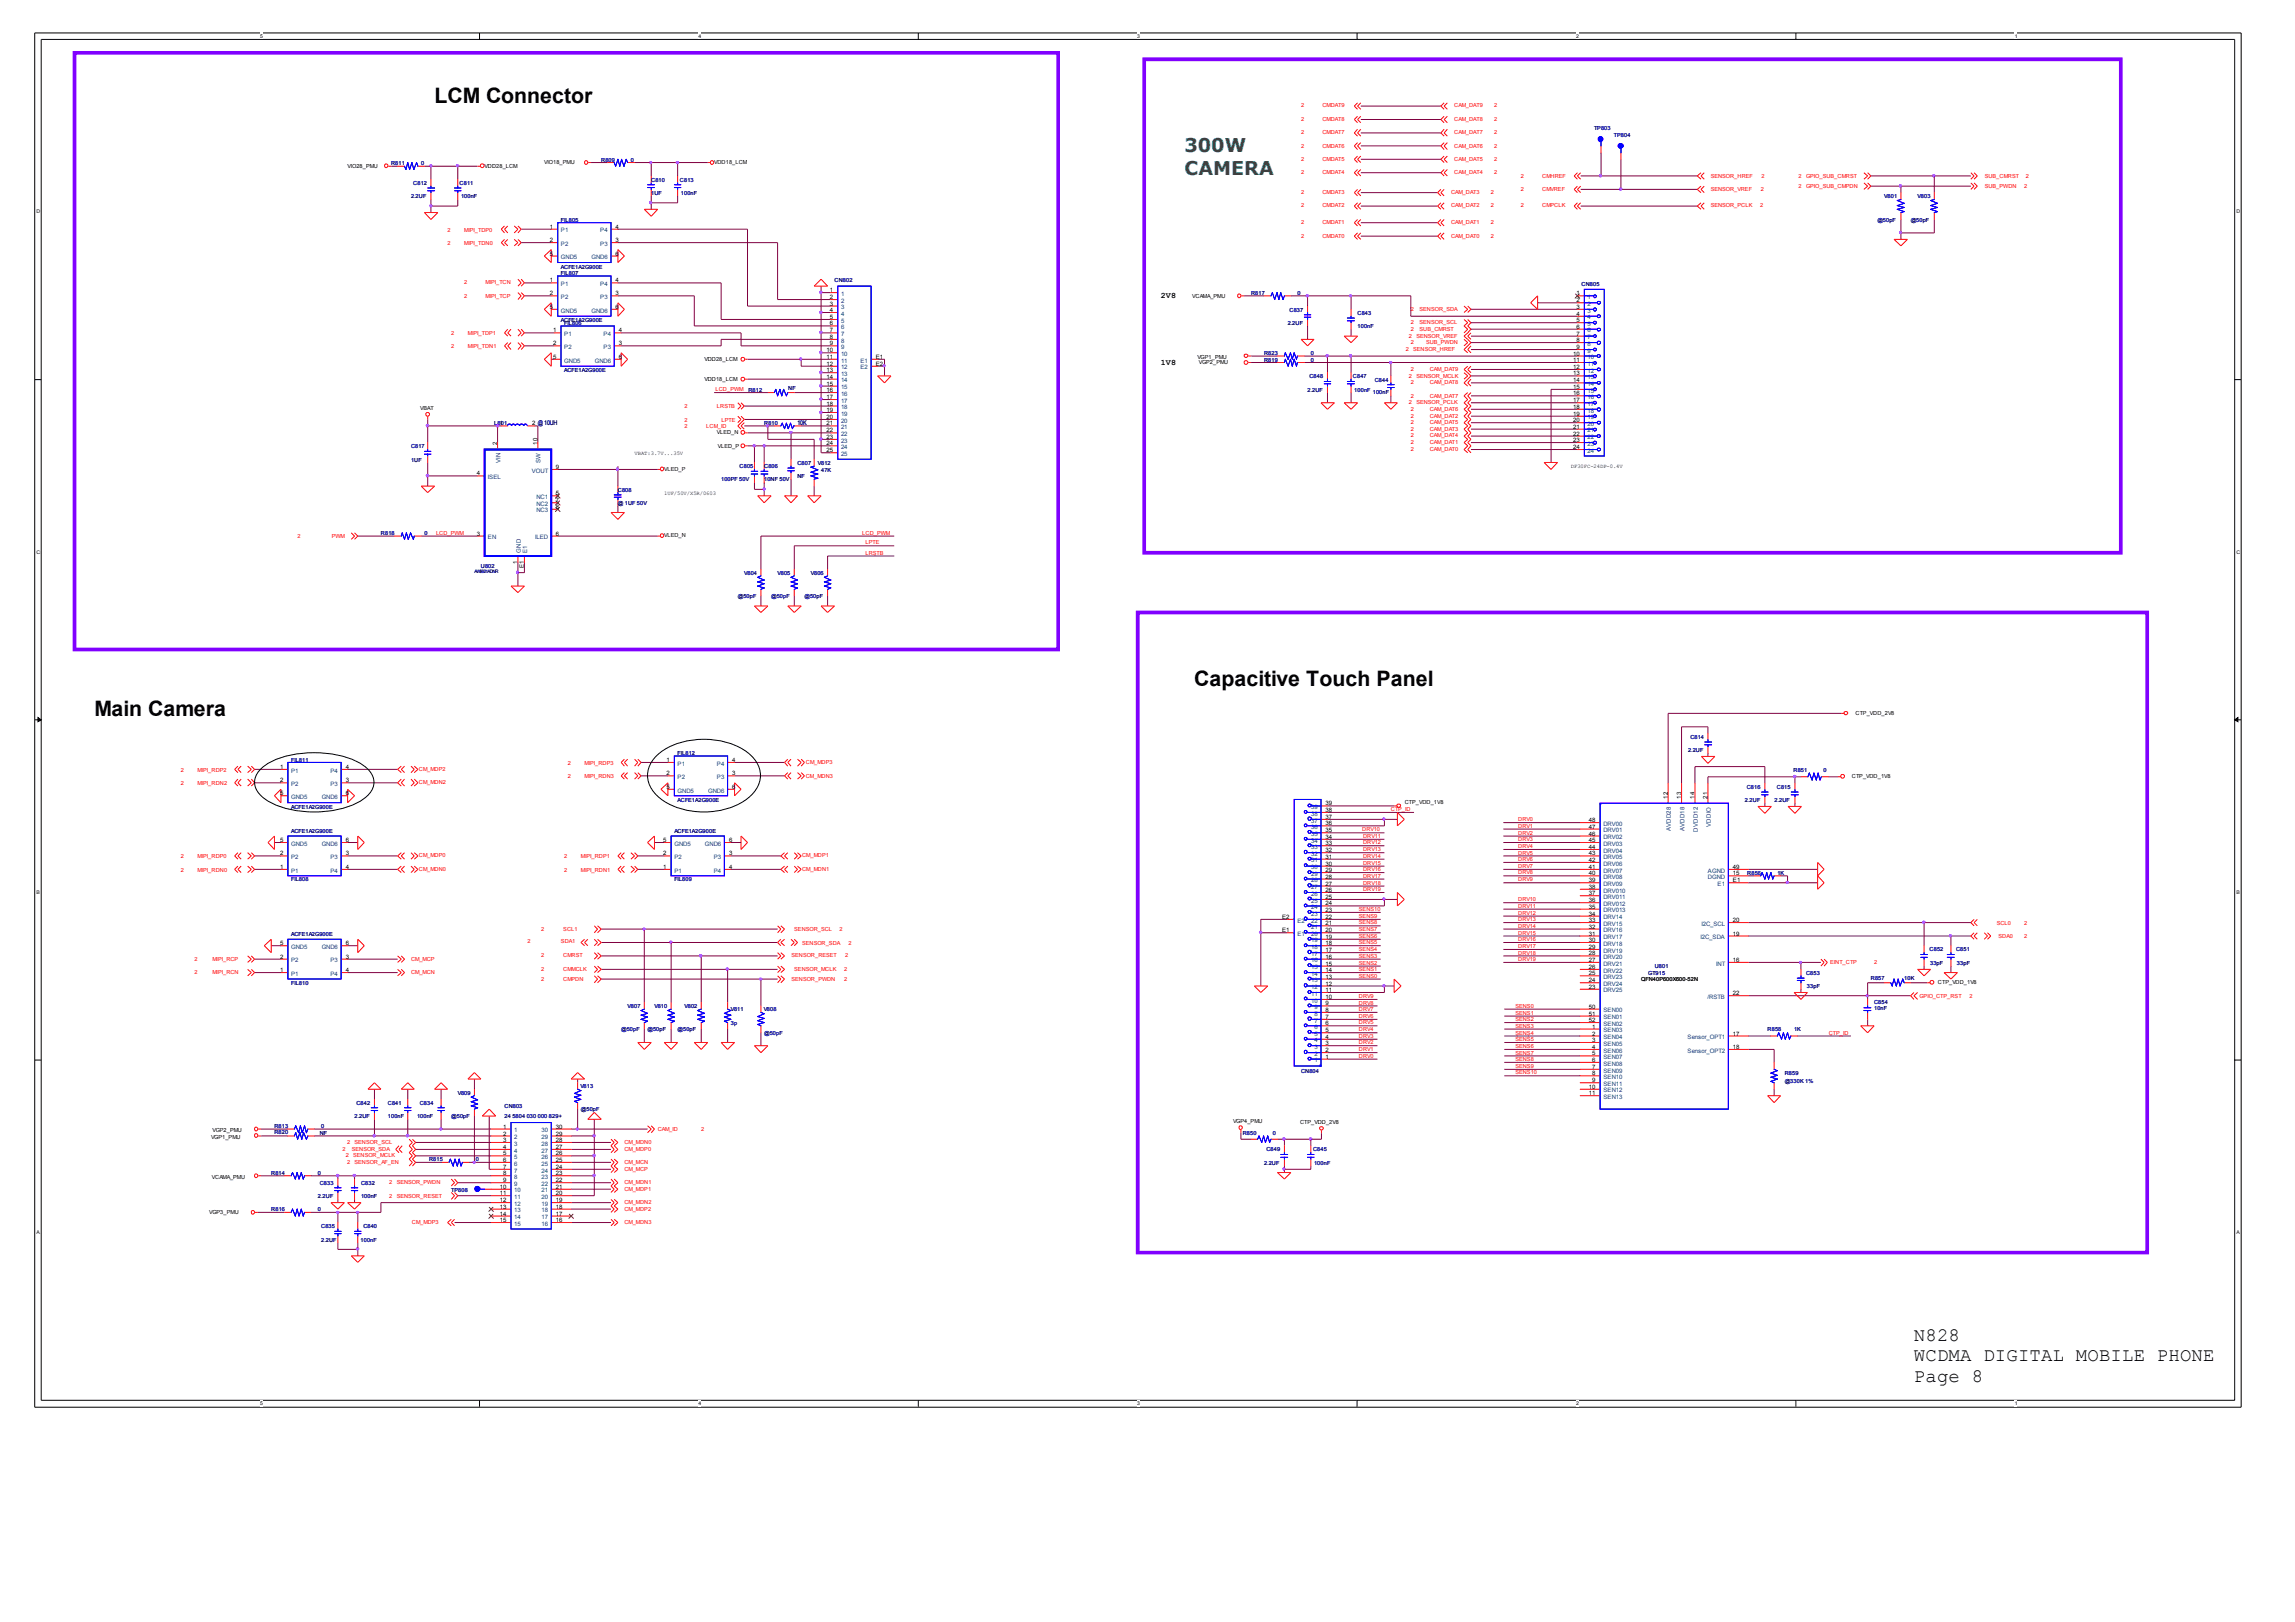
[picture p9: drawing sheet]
<svg xmlns="http://www.w3.org/2000/svg" width="420mm" height="297mm" viewBox="0 0 420 297" stroke-linecap="round" stroke-linejoin="round" font-family="sans-serif">
<defs><g id="words">
<g font-size="3.9">
<text x="79.5" y="18.8">LCM Connector</text>
<text x="218.4" y="125.5">Capacitive Touch Panel</text>
<text x="17.3" y="130.9">Main Camera</text>
</g>
<g font-size="3.5" fill="#008040">
<text x="216.7" y="27.8">300W</text>
<text x="216.7" y="31.9">CAMERA</text>
</g>
<g font-size="3.5">
<text x="350.1" y="245.3">N828</text>
<text x="350.1" y="249">WCDMA DIGITAL MOBILE PHONE</text>
<text x="350.1" y="252.7">Page 8</text>
</g>
<g font-size="1.5">
<text x="212.3" y="54.5">2V8</text>
<text x="212.3" y="66.7">1V8</text>
</g>
<text font-size="1.2" fill="#000080" x="145.9" y="77.8">10K</text>
<g font-size="1.1">
<text x="100.6" y="41.8">1</text>
<text x="112.6" y="41.8">4</text>
<text x="100.6" y="44.3">2</text>
<text x="100.6" y="46.8">5</text>
<text x="112.6" y="44.3">3</text>
<text x="112.6" y="46.8">6</text>
<text x="100.6" y="51.7">1</text>
<text x="112.6" y="51.7">4</text>
<text x="151.8" y="53.4">1</text>
<text x="100.6" y="54">2</text>
<text x="100.6" y="56.5">5</text>
<text x="112.6" y="54">3</text>
<text x="112.6" y="56.5">6</text>
<text x="151.8" y="54.7">2</text>
<text x="151.8" y="55.9">3</text>
<text x="151.8" y="57.1">4</text>
<text x="151.8" y="58.3">5</text>
<text x="151.8" y="59.5">6</text>
<text x="288.4" y="54">1</text>
<text x="288.4" y="55.3">2</text>
<text x="288.4" y="57.8">4</text>
<text x="288.4" y="56.5">3</text>
<text x="288.4" y="58.9">5</text>
<text x="101.2" y="63.2">2</text>
<text x="101.2" y="60.8">1</text>
<text x="101.2" y="65.6">5</text>
<text x="113.2" y="63.2">3</text>
<text x="113.2" y="60.8">4</text>
<text x="113.2" y="65.6">6</text>
<text x="151.2" y="64.4">10</text>
<text x="151.2" y="65.6">11</text>
<text x="151.8" y="60.8">7</text>
<text x="151.8" y="62">8</text>
<text x="151.8" y="63.2">9</text>
<text x="160.2" y="65.6">E1</text>
<text x="287.8" y="65">10</text>
<text x="288.4" y="60.1">6</text>
<text x="288.4" y="63.9">9</text>
<text x="288.4" y="62.6">8</text>
<text x="288.4" y="61.4">7</text>
<text x="151.2" y="66.9">12</text>
<text x="151.2" y="68.1">13</text>
<text x="151.2" y="69.3">14</text>
<text x="151.2" y="70.5">15</text>
<text x="151.2" y="71.7">16</text>
<text x="160.2" y="66.9">E2</text>
<text x="287.8" y="66.2">11</text>
<text x="287.8" y="67.5">12</text>
<text x="287.8" y="71.1">15</text>
<text x="287.8" y="69.9">14</text>
<text x="287.8" y="68.7">13</text>
<text x="91.4" y="77.8">1</text>
<text x="97.4" y="77.8">2 @10UH</text>
<text x="151.2" y="73">17</text>
<text x="151.2" y="74.2">18</text>
<text x="151.2" y="75.4">19</text>
<text x="151.2" y="76.6">20</text>
<text x="151.2" y="77.8">21</text>
<text x="287.8" y="77.2">20</text>
<text x="287.8" y="73.6">17</text>
<text x="287.8" y="76">19</text>
<text x="287.8" y="74.8">18</text>
<text x="287.8" y="72.3">16</text>
<text x="90.9" y="81.4" transform="rotate(-90 90.9 81.4)">2</text>
<text x="98.3" y="81.4" transform="rotate(-90 98.3 81.4)">10</text>
<text x="151.2" y="79.1">22</text>
<text x="151.2" y="80.3">23</text>
<text x="151.2" y="81.5">24</text>
<text x="151.2" y="82.7">25</text>
<text x="287.8" y="80.9">23</text>
<text x="287.8" y="82.1">24</text>
<text x="287.8" y="79.7">22</text>
<text x="287.8" y="78.4">21</text>
<text x="87.2" y="87">4</text>
<text x="101.7" y="85.8">9</text>
<text x="101.7" y="90.6">5</text>
<text x="101.7" y="91.9">7</text>
<text x="101.7" y="93.1">8</text>
<text x="87.2" y="98">3</text>
<text x="101.7" y="98">6</text>
<text x="94.7" y="103.2" transform="rotate(-90 94.7 103.2)">1</text>
<text x="95.8" y="104" transform="rotate(-90 95.8 104)">E1</text>
<text x="51.2" y="143.1">2</text>
<text x="51.2" y="140.6">1</text>
<text x="63.2" y="143.1">3</text>
<text x="63.2" y="140.6">4</text>
<text x="121.9" y="141.8">2</text>
<text x="121.9" y="139.4">1</text>
<text x="133.9" y="141.8">3</text>
<text x="133.9" y="139.4">4</text>
<text x="51.2" y="145.5">5</text>
<text x="63.2" y="145.5">6</text>
<text x="121.9" y="144.3">5</text>
<text x="133.9" y="144.3">6</text>
<text x="242.5" y="149.8">37</text>
<text x="242.5" y="148.5">38</text>
<text x="242.5" y="147.3">39</text>
<text x="305.1" y="146.1" transform="rotate(-90 305.1 146.1)">12</text>
<text x="307.5" y="146.1" transform="rotate(-90 307.5 146.1)">13</text>
<text x="310" y="146.1" transform="rotate(-90 310 146.1)">14</text>
<text x="312.3" y="146.1" transform="rotate(-90 312.3 146.1)">21</text>
<text x="51.2" y="154">5</text>
<text x="63.2" y="154">6</text>
<text x="121.3" y="154">5</text>
<text x="133.3" y="154">6</text>
<text x="242.5" y="155.9">32</text>
<text x="242.5" y="153.4">34</text>
<text x="242.5" y="154.6">33</text>
<text x="242.5" y="152.2">35</text>
<text x="242.5" y="151">36</text>
<text x="290.7" y="155.3">44</text>
<text x="290.7" y="154">45</text>
<text x="290.7" y="152.8">46</text>
<text x="290.7" y="151.6">47</text>
<text x="290.7" y="150.4">48</text>
<text x="51.2" y="156.5">2</text>
<text x="51.2" y="158.9">1</text>
<text x="63.2" y="156.5">3</text>
<text x="63.2" y="158.9">4</text>
<text x="121.3" y="156.5">2</text>
<text x="121.3" y="158.9">1</text>
<text x="133.3" y="156.5">3</text>
<text x="133.3" y="158.9">4</text>
<text x="242.5" y="160.7">28</text>
<text x="242.5" y="162">27</text>
<text x="242.5" y="158.3">30</text>
<text x="242.5" y="159.5">29</text>
<text x="242.5" y="157.1">31</text>
<text x="290.7" y="161.4">39</text>
<text x="290.7" y="160.1">40</text>
<text x="290.7" y="158.9">41</text>
<text x="290.7" y="157.7">42</text>
<text x="290.7" y="156.5">43</text>
<text x="317" y="161.4">E1</text>
<text x="317" y="160.1">15</text>
<text x="317" y="158.9">49</text>
<text x="242.5" y="166.8">23</text>
<text x="242.5" y="165.6">24</text>
<text x="242.5" y="163.2">26</text>
<text x="242.5" y="164.4">25</text>
<text x="290.7" y="167.5">34</text>
<text x="290.7" y="166.2">35</text>
<text x="290.7" y="165">36</text>
<text x="290.7" y="163.8">37</text>
<text x="290.7" y="162.6">38</text>
<text x="51.2" y="172.9">5</text>
<text x="63.2" y="172.9">6</text>
<text x="234.5" y="170.5">E1</text>
<text x="234.5" y="168.1">E2</text>
<text x="242.5" y="168.1">22</text>
<text x="242.5" y="170.5">20</text>
<text x="242.5" y="169.3">21</text>
<text x="242.5" y="171.7">19</text>
<text x="242.5" y="172.9">18</text>
<text x="290.7" y="173.6">29</text>
<text x="290.7" y="172.3">30</text>
<text x="290.7" y="171.1">31</text>
<text x="290.7" y="169.9">32</text>
<text x="290.7" y="168.7">33</text>
<text x="317" y="171.1">19</text>
<text x="317" y="168.7">20</text>
<text x="51.2" y="175.4">2</text>
<text x="51.2" y="177.8">1</text>
<text x="63.2" y="175.4">3</text>
<text x="63.2" y="177.8">4</text>
<text x="242.5" y="176.6">15</text>
<text x="242.5" y="177.8">14</text>
<text x="242.5" y="174.2">17</text>
<text x="242.5" y="179">13</text>
<text x="242.5" y="175.4">16</text>
<text x="290.7" y="178.4">25</text>
<text x="290.7" y="177.2">26</text>
<text x="290.7" y="176">27</text>
<text x="290.7" y="174.8">28</text>
<text x="290.7" y="179.7">24</text>
<text x="317" y="176">16</text>
<text x="242.5" y="181.5">11</text>
<text x="242.5" y="183.9">9</text>
<text x="242.5" y="180.3">12</text>
<text x="242.5" y="185.1">8</text>
<text x="242.5" y="182.7">10</text>
<text x="290.7" y="184.5">50</text>
<text x="290.7" y="185.8">51</text>
<text x="290.7" y="180.9">23</text>
<text x="317" y="182">22</text>
<text x="242.5" y="190">4</text>
<text x="242.5" y="191.2">3</text>
<text x="242.5" y="188.8">5</text>
<text x="242.5" y="187.6">6</text>
<text x="242.5" y="186.4">7</text>
<text x="290.7" y="187">52</text>
<text x="291.3" y="188.1">1</text>
<text x="291.3" y="189.4">2</text>
<text x="291.3" y="190.6">3</text>
<text x="291.3" y="191.9">4</text>
<text x="317" y="189.4">17</text>
<text x="317" y="191.9">18</text>
<text x="242.5" y="193.6">1</text>
<text x="242.5" y="192.5">2</text>
<text x="291.3" y="193.1">5</text>
<text x="291.3" y="194.2">6</text>
<text x="291.3" y="195.5">7</text>
<text x="291.3" y="196.7">8</text>
<text x="291.3" y="198">9</text>
<text x="290.7" y="199.2">10</text>
<text x="290.7" y="200.3">11</text>
<text x="92" y="206.4">1</text>
<text x="92" y="207.7">2</text>
<text x="92" y="208.9">3</text>
<text x="101.7" y="206.4">30</text>
<text x="101.7" y="207.7">29</text>
<text x="101.7" y="208.9">28</text>
<text x="92" y="210.2">4</text>
<text x="92" y="211.3">5</text>
<text x="92" y="212.5">6</text>
<text x="92" y="213.8">7</text>
<text x="92" y="215">8</text>
<text x="101.7" y="210.2">27</text>
<text x="101.7" y="211.3">26</text>
<text x="101.7" y="212.5">25</text>
<text x="101.7" y="213.8">24</text>
<text x="101.7" y="215">23</text>
<text x="91.4" y="217.4">10</text>
<text x="91.4" y="218.6">11</text>
<text x="91.4" y="219.9">12</text>
<text x="91.4" y="221.1">13</text>
<text x="92" y="216.3">9</text>
<text x="101.7" y="216.3">22</text>
<text x="101.7" y="217.4">21</text>
<text x="101.7" y="218.6">20</text>
<text x="101.7" y="219.9">19</text>
<text x="101.7" y="221.1">18</text>
<text x="91.4" y="222.3">14</text>
<text x="91.4" y="223.5">15</text>
<text x="101.7" y="222.3">17</text>
<text x="101.7" y="223.5">16</text>
</g>
<g font-size="1.1" fill="#004080">
<text x="102.6" y="45">P2</text>
<text x="102.6" y="42.5">P1</text>
<text x="102.6" y="47.4">GND5</text>
<text x="108.2" y="47.4">GND6</text>
<text x="109.8" y="45">P3</text>
<text x="109.8" y="42.5">P4</text>
<text x="102.6" y="52.3">P1</text>
<text x="109.8" y="52.3">P4</text>
<text x="102.6" y="54.7">P2</text>
<text x="102.6" y="57.2">GND5</text>
<text x="108.2" y="57.2">GND6</text>
<text x="109.8" y="54.7">P3</text>
<text x="153.8" y="54.1">1</text>
<text x="153.8" y="55.4">2</text>
<text x="153.8" y="56.6">3</text>
<text x="153.8" y="57.8">4</text>
<text x="153.8" y="59">5</text>
<text x="290.4" y="54.7">1</text>
<text x="290.4" y="56">2</text>
<text x="290.4" y="58.4">4</text>
<text x="290.4" y="57.2">3</text>
<text x="290.4" y="59.6">5</text>
<text x="103.2" y="63.9">P2</text>
<text x="103.2" y="61.5">P1</text>
<text x="110.4" y="63.9">P3</text>
<text x="110.4" y="61.5">P4</text>
<text x="153.8" y="60.2">6</text>
<text x="153.8" y="61.5">7</text>
<text x="153.8" y="62.7">8</text>
<text x="153.8" y="63.9">9</text>
<text x="153.8" y="65.1">10</text>
<text x="290.4" y="60.8">6</text>
<text x="290.4" y="64.5">9</text>
<text x="290.4" y="63.3">8</text>
<text x="290.4" y="65.7">10</text>
<text x="290.4" y="62.1">7</text>
<text x="103.2" y="66.3">GND5</text>
<text x="108.8" y="66.3">GND6</text>
<text x="153.8" y="66.3">11</text>
<text x="153.8" y="67.6">12</text>
<text x="153.8" y="68.8">13</text>
<text x="153.8" y="69.9">14</text>
<text x="153.8" y="71.2">15</text>
<text x="157.4" y="66.3">E1</text>
<text x="157.4" y="67.6">E2</text>
<text x="290.4" y="66.9">11</text>
<text x="290.4" y="68.2">12</text>
<text x="290.4" y="71.8">15</text>
<text x="290.4" y="70.6">14</text>
<text x="290.4" y="69.4">13</text>
<text x="153.8" y="72.4">16</text>
<text x="153.8" y="73.7">17</text>
<text x="153.8" y="74.9">18</text>
<text x="153.8" y="76">19</text>
<text x="153.8" y="77.3">20</text>
<text x="290.4" y="77.9">20</text>
<text x="290.4" y="74.3">17</text>
<text x="290.4" y="76.7">19</text>
<text x="290.4" y="75.5">18</text>
<text x="290.4" y="73">16</text>
<text x="153.8" y="78.5">21</text>
<text x="153.8" y="79.8">22</text>
<text x="153.8" y="81">23</text>
<text x="153.8" y="82.1">24</text>
<text x="153.8" y="83.4">25</text>
<text x="290.4" y="81.5">23</text>
<text x="290.4" y="82.8">24</text>
<text x="290.4" y="80.4">22</text>
<text x="290.4" y="79.1">21</text>
<text x="89.2" y="87.6">ISEL</text>
<text x="91.5" y="84.8" transform="rotate(-90 91.5 84.8)">VIN</text>
<text x="97.3" y="86.5">VOUT</text>
<text x="98.9" y="84.7" transform="rotate(-90 98.9 84.7)">SW</text>
<text x="98.1" y="91.3">NC1</text>
<text x="98.1" y="92.6">NC2</text>
<text x="98.1" y="93.7">NC3</text>
<text x="89.2" y="98.7">EN</text>
<text x="95.2" y="101.1" transform="rotate(-90 95.2 101.1)">GND</text>
<text x="96.4" y="101.1" transform="rotate(-90 96.4 101.1)">E1</text>
<text x="97.9" y="98.7">ILED</text>
<text x="53.3" y="143.8">P2</text>
<text x="53.3" y="141.3">P1</text>
<text x="60.5" y="143.8">P3</text>
<text x="60.5" y="141.3">P4</text>
<text x="124" y="142.5">P2</text>
<text x="124" y="140.1">P1</text>
<text x="131.1" y="142.5">P3</text>
<text x="131.1" y="140.1">P4</text>
<text x="53.3" y="146.1">GND5</text>
<text x="58.8" y="146.1">GND6</text>
<text x="124" y="145">GND5</text>
<text x="129.5" y="145">GND6</text>
<text x="239.9" y="149.2">38</text>
<text x="239.9" y="148">39</text>
<text x="53.3" y="154.7">GND5</text>
<text x="58.8" y="154.7">GND6</text>
<text x="123.4" y="154.7">GND5</text>
<text x="128.9" y="154.7">GND6</text>
<text x="239.9" y="154.1">34</text>
<text x="239.9" y="155.3">33</text>
<text x="239.9" y="152.9">35</text>
<text x="239.9" y="151.7">36</text>
<text x="239.9" y="150.5">37</text>
<text x="293.3" y="156">DRV04</text>
<text x="293.3" y="154.7">DRV03</text>
<text x="293.3" y="153.5">DRV02</text>
<text x="293.3" y="152.2">DRV01</text>
<text x="293.3" y="151.1">DRV00</text>
<text x="305.6" y="152.1" transform="rotate(-90 305.6 152.1)">AVDD28</text>
<text x="308.1" y="152.1" transform="rotate(-90 308.1 152.1)">AVDD18</text>
<text x="310.6" y="152.2" transform="rotate(-90 310.6 152.2)">DVDD12</text>
<text x="312.9" y="151.2" transform="rotate(-90 312.9 151.2)">VDDIO</text>
<text x="53.3" y="157.2">P2</text>
<text x="53.3" y="159.6">P1</text>
<text x="60.5" y="157.2">P3</text>
<text x="60.5" y="159.6">P4</text>
<text x="123.4" y="157.2">P2</text>
<text x="123.4" y="159.6">P1</text>
<text x="130.6" y="157.2">P3</text>
<text x="130.6" y="159.6">P4</text>
<text x="239.9" y="161.4">28</text>
<text x="239.9" y="159">30</text>
<text x="239.9" y="160.2">29</text>
<text x="239.9" y="157.7">31</text>
<text x="239.9" y="156.6">32</text>
<text x="293.3" y="160.8">DRV08</text>
<text x="293.3" y="159.6">DRV07</text>
<text x="293.3" y="158.3">DRV06</text>
<text x="293.3" y="157.2">DRV05</text>
<text x="312.4" y="160.8">DGND</text>
<text x="312.4" y="159.6">AGND</text>
<text x="239.9" y="167.5">23</text>
<text x="239.9" y="166.3">24</text>
<text x="239.9" y="163.8">26</text>
<text x="239.9" y="165.1">25</text>
<text x="239.9" y="162.7">27</text>
<text x="293.3" y="166.9">DRV013</text>
<text x="293.3" y="165.7">DRV012</text>
<text x="293.3" y="164.4">DRV011</text>
<text x="293.3" y="163.3">DRV010</text>
<text x="293.3" y="162.1">DRV09</text>
<text x="314.2" y="162.1">E1</text>
<text x="53.3" y="173.6">GND5</text>
<text x="58.8" y="173.6">GND6</text>
<text x="237.3" y="171.2">E1</text>
<text x="237.3" y="168.8">E2</text>
<text x="239.9" y="168.8">22</text>
<text x="239.9" y="171.2">20</text>
<text x="239.9" y="169.9">21</text>
<text x="239.9" y="172.4">19</text>
<text x="239.9" y="173.6">18</text>
<text x="293.3" y="173">DRV18</text>
<text x="293.3" y="171.8">DRV17</text>
<text x="293.3" y="170.5">DRV16</text>
<text x="293.3" y="169.3">DRV15</text>
<text x="293.3" y="168.2">DRV14</text>
<text x="311.1" y="171.8">I2C_SDA</text>
<text x="311.2" y="169.3">I2C_SCL</text>
<text x="53.3" y="176">P2</text>
<text x="53.3" y="178.5">P1</text>
<text x="60.5" y="176">P3</text>
<text x="60.5" y="178.5">P4</text>
<text x="239.9" y="177.3">15</text>
<text x="239.9" y="178.5">14</text>
<text x="239.9" y="174.9">17</text>
<text x="239.9" y="179.7">13</text>
<text x="239.9" y="176">16</text>
<text x="293.3" y="179.1">DRV23</text>
<text x="293.3" y="177.9">DRV22</text>
<text x="293.3" y="176.6">DRV21</text>
<text x="293.3" y="175.4">DRV20</text>
<text x="293.3" y="174.3">DRV19</text>
<text x="313.9" y="176.6">INT</text>
<text x="239.9" y="182.1">11</text>
<text x="239.9" y="180.9">12</text>
<text x="239.9" y="183.4">10</text>
<text x="240.5" y="184.6">9</text>
<text x="240.5" y="185.8">8</text>
<text x="293.3" y="180.4">DRV24</text>
<text x="293.3" y="185.2">SEN00</text>
<text x="293.3" y="181.5">DRV25</text>
<text x="312.3" y="182.7">/RSTB</text>
<text x="240.5" y="190.7">4</text>
<text x="240.5" y="191.9">3</text>
<text x="240.5" y="189.5">5</text>
<text x="240.5" y="188.2">6</text>
<text x="240.5" y="187">7</text>
<text x="293.3" y="188.8">SEN03</text>
<text x="293.3" y="190.1">SEN04</text>
<text x="293.3" y="191.3">SEN05</text>
<text x="293.3" y="186.5">SEN01</text>
<text x="293.3" y="187.6">SEN02</text>
<text x="308.7" y="190.1">Sensor_OPT1</text>
<text x="240.5" y="194.3">1</text>
<text x="240.5" y="193.1">2</text>
<text x="293.3" y="192.5">SEN06</text>
<text x="293.3" y="193.7">SEN07</text>
<text x="293.3" y="194.9">SEN08</text>
<text x="293.3" y="196.2">SEN09</text>
<text x="293.3" y="197.4">SEN10</text>
<text x="308.7" y="192.5">Sensor_OPT2</text>
<text x="293.3" y="198.6">SEN11</text>
<text x="293.3" y="199.8">SEN12</text>
<text x="293.3" y="201">SEN13</text>
<text x="94.1" y="207.1">1</text>
<text x="94.1" y="208.4">2</text>
<text x="94.1" y="209.6">3</text>
<text x="99.1" y="207.1">30</text>
<text x="99.1" y="208.4">29</text>
<text x="99.1" y="209.6">28</text>
<text x="94.1" y="210.8">4</text>
<text x="94.1" y="212">5</text>
<text x="94.1" y="213.2">6</text>
<text x="94.1" y="214.5">7</text>
<text x="94.1" y="215.7">8</text>
<text x="99.1" y="210.8">27</text>
<text x="99.1" y="212">26</text>
<text x="99.1" y="213.2">25</text>
<text x="99.1" y="214.5">24</text>
<text x="99.1" y="215.7">23</text>
<text x="94.1" y="216.9">9</text>
<text x="94.1" y="218.1">10</text>
<text x="94.1" y="219.3">11</text>
<text x="94.1" y="220.6">12</text>
<text x="94.1" y="221.8">13</text>
<text x="99.1" y="216.9">22</text>
<text x="99.1" y="218.1">21</text>
<text x="99.1" y="219.3">20</text>
<text x="99.1" y="220.6">19</text>
<text x="99.1" y="221.8">18</text>
<text x="94.1" y="223">14</text>
<text x="94.1" y="224.2">15</text>
<text x="99.1" y="223">17</text>
<text x="99.1" y="224.2">16</text>
</g>
<g font-size="1" fill="#f00">
<text x="238" y="22.1">2</text>
<text x="238" y="19.7">2</text>
<text x="241.9" y="22.1">CMDAT8</text>
<text x="241.9" y="19.7">CMDAT9</text>
<text x="266" y="22.1">CAM_DAT8</text>
<text x="266" y="19.7">CAM_DAT9</text>
<text x="273.3" y="22.1">2</text>
<text x="273.3" y="19.7">2</text>
<text x="238" y="29.5">2</text>
<text x="238" y="27">2</text>
<text x="238" y="24.6">2</text>
<text x="241.9" y="29.5">CMDAT5</text>
<text x="241.9" y="27">CMDAT6</text>
<text x="241.9" y="24.6">CMDAT7</text>
<text x="266" y="29.5">CAM_DAT5</text>
<text x="266" y="27">CAM_DAT6</text>
<text x="266" y="24.6">CAM_DAT7</text>
<text x="273.3" y="29.5">2</text>
<text x="273.3" y="27">2</text>
<text x="273.3" y="24.6">2</text>
<text x="238" y="35.6">2</text>
<text x="238" y="31.8">2</text>
<text x="241.9" y="35.6">CMDAT3</text>
<text x="241.9" y="31.8">CMDAT4</text>
<text x="265.4" y="35.6">CAM_DAT3</text>
<text x="266" y="31.8">CAM_DAT4</text>
<text x="272.7" y="35.6">2</text>
<text x="273.3" y="31.8">2</text>
<text x="278.2" y="34.9">2</text>
<text x="278.2" y="32.5">2</text>
<text x="282.1" y="34.9">CMVREF</text>
<text x="282.1" y="32.5">CMHREF</text>
<text x="312.9" y="34.9">SENSOR_VREF</text>
<text x="312.9" y="32.5">SENSOR_HREF</text>
<text x="322.1" y="34.9">2</text>
<text x="322.2" y="32.5">2</text>
<text x="329" y="34.3">2</text>
<text x="329" y="32.5">2</text>
<text x="330.4" y="34.3">GPIO_SUB_CMPDN</text>
<text x="330.4" y="32.5">GPIO_SUB_CMRST</text>
<text x="363.1" y="34.3">SUB_PWDN</text>
<text x="363.1" y="32.5">SUB_CMRST</text>
<text x="370.2" y="34.3">2</text>
<text x="370.6" y="32.5">2</text>
<text x="238" y="37.9">2</text>
<text x="238" y="41">2</text>
<text x="241.9" y="37.9">CMDAT2</text>
<text x="241.9" y="41">CMDAT1</text>
<text x="265.4" y="37.9">CAM_DAT2</text>
<text x="265.4" y="41">CAM_DAT1</text>
<text x="272.7" y="37.9">2</text>
<text x="272.7" y="41">2</text>
<text x="278.2" y="37.9">2</text>
<text x="282.1" y="37.9">CMPCLK</text>
<text x="312.9" y="37.9">SENSOR_PCLK</text>
<text x="322" y="37.9">2</text>
<text x="81.9" y="42.3">2</text>
<text x="81.9" y="44.8">2</text>
<text x="84.9" y="42.3">MIPI_TDP0</text>
<text x="84.9" y="44.8">MIPI_TDN0</text>
<text x="238" y="43.4">2</text>
<text x="241.9" y="43.4">CMDAT0</text>
<text x="265.4" y="43.4">CAM_DAT0</text>
<text x="272.7" y="43.4">2</text>
<text x="84.9" y="52">2</text>
<text x="88.8" y="52">MIPI_TCN</text>
<text x="84.9" y="54.5">2</text>
<text x="88.8" y="54.5">MIPI_TCP</text>
<text x="258.1" y="56.9">2</text>
<text x="258.1" y="59.3">2</text>
<text x="259.7" y="56.9">SENSOR_SDA</text>
<text x="259.7" y="59.3">SENSOR_SCL</text>
<text x="82.5" y="61.2">2</text>
<text x="82.5" y="63.7">2</text>
<text x="85.6" y="61.2">MIPI_TDP1</text>
<text x="85.6" y="63.7">MIPI_TDN1</text>
<text x="257.1" y="64.2">2</text>
<text x="257.7" y="61.7">2</text>
<text x="258.1" y="60.6">2</text>
<text x="258.1" y="63">2</text>
<text x="258.5" y="64.2">SENSOR_HREF</text>
<text x="259.1" y="61.7">SENSOR_VREF</text>
<text x="259.7" y="60.6">SUB_CMRST</text>
<text x="260.9" y="63">SUB_PWDN</text>
<text x="130.9" y="71.6">LCD_PWM</text>
<text x="257.7" y="69.1">2</text>
<text x="258.1" y="70.3">2</text>
<text x="258.1" y="67.8">2</text>
<text x="259.1" y="69.1">SENSOR_MCLK</text>
<text x="261.5" y="70.3">CAM_DAT8</text>
<text x="261.5" y="67.8">CAM_DAT9</text>
<text x="125.2" y="77.1">2</text>
<text x="125.2" y="74.7">2</text>
<text x="131.1" y="74.7">LRSTB</text>
<text x="132" y="77.1">LPTE</text>
<text x="257.7" y="73.9">2</text>
<text x="258.1" y="77.6">2</text>
<text x="258.1" y="76.4">2</text>
<text x="258.1" y="75.2">2</text>
<text x="258.1" y="72.7">2</text>
<text x="259.1" y="73.9">SENSOR_PCLK</text>
<text x="261.5" y="77.6">CAM_DAT5</text>
<text x="261.5" y="76.4">CAM_DAT2</text>
<text x="261.5" y="75.2">CAM_DAT6</text>
<text x="261.5" y="72.7">CAM_DAT7</text>
<text x="125.2" y="78.2">2</text>
<text x="129.2" y="78.2">LCM_ID</text>
<text x="258.1" y="80">2</text>
<text x="258.1" y="78.8">2</text>
<text x="258.1" y="81.3">2</text>
<text x="258.1" y="82.5">2</text>
<text x="261.5" y="80">CAM_DAT4</text>
<text x="261.5" y="78.8">CAM_DAT3</text>
<text x="261.5" y="81.3">CAM_DAT1</text>
<text x="261.5" y="82.5">CAM_DAT0</text>
<text x="54.4" y="98.5">2</text>
<text x="60.7" y="98.5">PWM</text>
<text x="79.8" y="97.8">LCD_PWM</text>
<text x="157.7" y="97.8">LCD_PWM</text>
<text x="158.3" y="99.6">LPTE</text>
<text x="158.3" y="101.4">LRSTB</text>
<text x="33.1" y="143.5">2</text>
<text x="33.1" y="141.2">2</text>
<text x="36.2" y="143.5">MIPI_RDN2</text>
<text x="36.2" y="141.2">MIPI_RDP2</text>
<text x="76.6" y="143.4">CM_MDN2</text>
<text x="76.6" y="141">CM_MDP2</text>
<text x="103.9" y="139.9">2</text>
<text x="103.9" y="142.3">2</text>
<text x="106.9" y="139.9">MIPI_RDP3</text>
<text x="106.9" y="142.3">MIPI_RDN3</text>
<text x="147.4" y="142.3">CM_MDN3</text>
<text x="147.4" y="139.8">CM_MDP3</text>
<text x="254.4" y="148.4">CTP_ID</text>
<text x="249.2" y="152.1">DRV10</text>
<text x="249.3" y="153.3">DRV11</text>
<text x="249.3" y="154.4">DRV12</text>
<text x="249.3" y="155.7">DRV13</text>
<text x="277.7" y="155.1">DRV4</text>
<text x="277.7" y="150.2">DRV0</text>
<text x="277.7" y="151.4">DRV1</text>
<text x="277.7" y="152.7">DRV2</text>
<text x="277.7" y="153.9">DRV3</text>
<text x="33.1" y="157">2</text>
<text x="33.1" y="159.4">2</text>
<text x="36.2" y="157">MIPI_RDP0</text>
<text x="36.2" y="159.4">MIPI_RDN0</text>
<text x="76.6" y="156.8">CM_MDP0</text>
<text x="76.6" y="159.3">CM_MDN0</text>
<text x="103.2" y="157">2</text>
<text x="103.2" y="159.4">2</text>
<text x="106.3" y="157">MIPI_RDP1</text>
<text x="106.3" y="159.4">MIPI_RDN1</text>
<text x="146.7" y="159.3">CM_MDN1</text>
<text x="146.7" y="156.8">CM_MDP1</text>
<text x="249.3" y="158.2">DRV15</text>
<text x="249.3" y="156.9">DRV14</text>
<text x="249.3" y="161.8">DRV18</text>
<text x="249.3" y="159.4">DRV16</text>
<text x="249.3" y="160.5">DRV17</text>
<text x="277.7" y="156.3">DRV5</text>
<text x="277.7" y="161.2">DRV9</text>
<text x="277.7" y="159.9">DRV8</text>
<text x="277.7" y="157.5">DRV6</text>
<text x="277.7" y="158.8">DRV7</text>
<text x="248.6" y="167.9">SENS9</text>
<text x="248.6" y="166.6">SENS10</text>
<text x="249.3" y="163">DRV19</text>
<text x="277.7" y="167.3">DRV12</text>
<text x="277.7" y="166">DRV11</text>
<text x="277.7" y="164.9">DRV10</text>
<text x="96.5" y="172.6">2</text>
<text x="99" y="170.3">2</text>
<text x="102.6" y="172.6">SDA1</text>
<text x="103" y="170.3">SCL1</text>
<text x="145.3" y="170.3">SENSOR_SCL</text>
<text x="146.7" y="172.8">SENSOR_SDA</text>
<text x="153.6" y="170.3">2</text>
<text x="155.2" y="172.8">2</text>
<text x="248.6" y="169.1">SENS8</text>
<text x="248.6" y="170.4">SENS7</text>
<text x="248.6" y="171.5">SENS6</text>
<text x="248.6" y="172.7">SENS5</text>
<text x="277.7" y="172.1">DRV16</text>
<text x="277.7" y="168.5">DRV13</text>
<text x="277.7" y="173.4">DRV17</text>
<text x="277.7" y="171">DRV15</text>
<text x="277.7" y="169.7">DRV14</text>
<text x="365.3" y="169.2">SCL0</text>
<text x="365.6" y="171.6">SDA0</text>
<text x="370.2" y="171.6">2</text>
<text x="370.2" y="169.2">2</text>
<text x="35.6" y="175.8">2</text>
<text x="35.6" y="178.2">2</text>
<text x="38.9" y="175.8">MIPI_RCP</text>
<text x="38.9" y="178.2">MIPI_RCN</text>
<text x="75.2" y="178.2">CM_MCN</text>
<text x="75.2" y="175.8">CM_MCP</text>
<text x="99" y="175.1">2</text>
<text x="99" y="177.6">2</text>
<text x="99" y="179.4">2</text>
<text x="103" y="175.1">CMRST</text>
<text x="103" y="177.6">CMMCLK</text>
<text x="103" y="179.4">CMPDN</text>
<text x="144.8" y="175.1">SENSOR_RESET</text>
<text x="144.8" y="179.4">SENSOR_PWDN</text>
<text x="145.3" y="177.6">SENSOR_MCLK</text>
<text x="154.4" y="177.6">2</text>
<text x="154.4" y="179.4">2</text>
<text x="154.6" y="175.1">2</text>
<text x="248.6" y="174">SENS4</text>
<text x="248.6" y="175.2">SENS3</text>
<text x="248.6" y="176.5">SENS2</text>
<text x="248.6" y="177.6">SENS1</text>
<text x="248.6" y="178.8">SENS0</text>
<text x="277.7" y="174.6">DRV18</text>
<text x="277.7" y="175.8">DRV19</text>
<text x="334.8" y="176.4">EINT_CTP</text>
<text x="342.8" y="176.4">2</text>
<text x="248.6" y="184.9">DRV7</text>
<text x="248.6" y="182.6">DRV9</text>
<text x="248.6" y="183.7">DRV8</text>
<text x="277.2" y="184.3">SENS0</text>
<text x="277.2" y="185.6">SENS1</text>
<text x="351.1" y="182.6">GPIO_CTP_RST</text>
<text x="360.3" y="182.6">2</text>
<text x="248.6" y="189.8">DRV3</text>
<text x="248.6" y="191">DRV2</text>
<text x="248.6" y="186.2">DRV6</text>
<text x="248.6" y="187.4">DRV5</text>
<text x="248.6" y="188.7">DRV4</text>
<text x="277.2" y="190.4">SENS5</text>
<text x="277.2" y="189.2">SENS4</text>
<text x="277.2" y="191.7">SENS6</text>
<text x="277.2" y="186.8">SENS2</text>
<text x="277.2" y="188">SENS3</text>
<text x="334.5" y="189.2">CTP_ID</text>
<text x="248.6" y="192.3">DRV1</text>
<text x="248.6" y="193.5">DRV0</text>
<text x="277.2" y="192.9">SENS7</text>
<text x="277.2" y="195.3">SENS9</text>
<text x="277.2" y="196.5">SENS10</text>
<text x="277.2" y="194.1">SENS8</text>
<text x="63.5" y="209.3">2</text>
<text x="64.9" y="209.3">SENSOR_SCL</text>
<text x="114.2" y="209.3">CM_MDN0</text>
<text x="120.3" y="206.9">CAM_ID</text>
<text x="128.3" y="206.9">2</text>
<text x="62.7" y="210.6">2</text>
<text x="63.2" y="211.7">2</text>
<text x="63.5" y="213">2</text>
<text x="64.3" y="210.6">SENSOR_SDA</text>
<text x="64.6" y="211.7">SENSOR_MCLK</text>
<text x="64.9" y="213">SENSOR_AF_EN</text>
<text x="114.2" y="214.1">CM_MCP</text>
<text x="114.2" y="213">CM_MCN</text>
<text x="114.2" y="210.5">CM_MDP0</text>
<text x="71.2" y="219">2</text>
<text x="71.2" y="216.6">2</text>
<text x="72.6" y="219">SENSOR_RESET</text>
<text x="72.6" y="216.6">SENSOR_PWDN</text>
<text x="114.2" y="217.8">CM_MDP1</text>
<text x="114.2" y="216.6">CM_MDN1</text>
<text x="114.2" y="220.2">CM_MDN2</text>
<text x="114.2" y="221.5">CM_MDP2</text>
<text x="75.4" y="223.9">CM_MDP3</text>
<text x="114.2" y="223.9">CM_MDN3</text>
</g>
<g font-size="1" fill="#000080">
<text x="291.6" y="23.8">TP803</text>
<text x="110" y="29.6">R809</text>
<text x="115.4" y="29.6">0</text>
<text x="295.2" y="25.1">TP804</text>
<text x="71.5" y="30.2">R811</text>
<text x="75.6" y="33.8">C812</text>
<text x="77" y="30.2">0</text>
<text x="84.1" y="33.8">C811</text>
<text x="119.1" y="33.2">C810</text>
<text x="119.1" y="35.7">1UF</text>
<text x="124.4" y="33.2">C813</text>
<text x="124.5" y="35.7">100nF</text>
<text x="75.2" y="36.3">2.2UF</text>
<text x="84.3" y="36.3">100nF</text>
<text x="102.6" y="40.7">FIL805</text>
<text x="343.4" y="40.6">@50pF</text>
<text x="344.7" y="36.3">V801</text>
<text x="349.5" y="40.6">@50pF</text>
<text x="350.8" y="36.3">V803</text>
<text x="102.6" y="50.4">FIL807</text>
<text x="102.6" y="49.2">ACFE1A2G900E</text>
<text x="152.7" y="51.7">CN802</text>
<text x="228.9" y="53.9">R817</text>
<text x="237.3" y="53.9">0</text>
<text x="289.3" y="52.3">CN805</text>
<text x="102.6" y="58.9">ACFE1A2G900E</text>
<text x="103.2" y="59.5">FIL806</text>
<text x="235.5" y="59.5">2.2UF</text>
<text x="235.9" y="57">C837</text>
<text x="248.3" y="57.6">C843</text>
<text x="231.2" y="65">R823</text>
<text x="239.8" y="65">0</text>
<text x="248.3" y="60">100nF</text>
<text x="103.2" y="68.1">ACFE1A2G900E</text>
<text x="136.9" y="71.6">R812</text>
<text x="144.2" y="71.4">NF</text>
<text x="231.2" y="66.1">R819</text>
<text x="239.2" y="71.6">2.2UF</text>
<text x="239.5" y="69.2">C848</text>
<text x="239.8" y="66.1">0</text>
<text x="247.5" y="69.2">C847</text>
<text x="247.7" y="71.6">100nF</text>
<text x="251.1" y="72">100nF</text>
<text x="251.5" y="69.9">C844</text>
<text x="90.4" y="77.7">L801</text>
<text x="139.8" y="77.7">R810</text>
<text x="75.2" y="82">C817</text>
<text x="75.2" y="84.4">1UF</text>
<text x="113" y="89.9">C808</text>
<text x="131.9" y="88.1">100PF 50V</text>
<text x="135.3" y="85.6">C805</text>
<text x="139.8" y="85.6">C806</text>
<text x="139.8" y="88.1">10NF 50V</text>
<text x="145.9" y="85">C807</text>
<text x="145.9" y="87.5">NF</text>
<text x="149.6" y="85">V812</text>
<text x="150.2" y="86.3">47K</text>
<text x="113" y="92.4">@ 1UF 50V</text>
<text x="69.7" y="97.8">R818</text>
<text x="77.6" y="97.8">0</text>
<text x="88" y="103.9">U802</text>
<text x="136.1" y="105.2">V804</text>
<text x="142.2" y="105.2">V805</text>
<text x="148.3" y="105.2">V806</text>
<text x="135" y="109.4">@50pF</text>
<text x="141.1" y="109.4">@50pF</text>
<text x="147.2" y="109.4">@50pF</text>
<text x="308.8" y="137.6">2.2UF</text>
<text x="309.2" y="135.1">C814</text>
<text x="53.3" y="139.4">FIL811</text>
<text x="124" y="138.2">FIL812</text>
<text x="328.1" y="141.2">R851</text>
<text x="333.6" y="141.2">0</text>
<text x="53.3" y="147.9">ACFE1A2G900E</text>
<text x="124" y="146.7">ACFE1A2G900E</text>
<text x="319.2" y="146.7">2.2UF</text>
<text x="319.5" y="144.3">C816</text>
<text x="324.6" y="146.7">2.2UF</text>
<text x="325" y="144.3">C815</text>
<text x="53.3" y="152.3">ACFE1A2G900E</text>
<text x="123.4" y="152.3">ACFE1A2G900E</text>
<text x="53.3" y="161.2">FIL808</text>
<text x="123.4" y="161.2">FIL809</text>
<text x="319.6" y="160">R856</text>
<text x="325.1" y="160">1K</text>
<text x="53.3" y="171.2">ACFE1A2G900E</text>
<text x="301.5" y="178.3">GT915</text>
<text x="302.7" y="177.1">U801</text>
<text x="330.4" y="178.3">C853</text>
<text x="342.2" y="179.3">R857</text>
<text x="348.3" y="179.3">10K</text>
<text x="353" y="174">C852</text>
<text x="353.1" y="176.5">33pF</text>
<text x="357.8" y="174">C851</text>
<text x="358" y="176.5">33pF</text>
<text x="53.3" y="180.1">FIL810</text>
<text x="114.8" y="184.4">V807</text>
<text x="119.7" y="184.4">V810</text>
<text x="125.2" y="184.4">V802</text>
<text x="133.7" y="185">V811</text>
<text x="139.7" y="185">V808</text>
<text x="330.5" y="180.8">33pF</text>
<text x="342.8" y="183.6">C854</text>
<text x="342.8" y="184.8">10nF</text>
<text x="113.6" y="188.7">@50pF</text>
<text x="118.4" y="188.7">@50pF</text>
<text x="124" y="188.7">@50pF</text>
<text x="133.7" y="187.5">3p</text>
<text x="139.8" y="189.2">@50pF</text>
<text x="323.3" y="188.7">R858</text>
<text x="328.2" y="188.7">1K</text>
<text x="238" y="196.2">CN804</text>
<text x="326.5" y="196.6">R859</text>
<text x="65.2" y="202.1">C842</text>
<text x="71" y="202.1">C841</text>
<text x="76.8" y="202.1">C834</text>
<text x="83.7" y="200.3">V809</text>
<text x="92.3" y="202.7">CN803</text>
<text x="106.2" y="199.1">V813</text>
<text x="106.3" y="203.3">@50pF</text>
<text x="326.5" y="198">@330K 1%</text>
<text x="50.2" y="207.4">R820</text>
<text x="50.2" y="206.3">R813</text>
<text x="58.5" y="207.5">NF</text>
<text x="58.8" y="206.3">0</text>
<text x="64.9" y="204.5">2.2UF</text>
<text x="71" y="204.5">100nF</text>
<text x="76.3" y="204.5">100nF</text>
<text x="82.5" y="204.5">@50pF</text>
<text x="92.3" y="204.5">24</text>
<text x="93.7" y="204.5">5804</text>
<text x="96.4" y="204.5">030</text>
<text x="98.4" y="204.5">000</text>
<text x="100.4" y="204.5">829+</text>
<text x="227.3" y="207.5">R850</text>
<text x="232.8" y="207.5">0</text>
<text x="49.6" y="214.9">R814</text>
<text x="58.2" y="214.9">0</text>
<text x="78.5" y="212.4">R815</text>
<text x="87" y="212.4">0</text>
<text x="231.2" y="213">2.2UF</text>
<text x="231.6" y="210.6">C849</text>
<text x="240.2" y="210.6">C845</text>
<text x="240.4" y="213">100nF</text>
<text x="49.6" y="221.6">R816</text>
<text x="58.2" y="219.1">2.2UF</text>
<text x="58.2" y="221.6">0</text>
<text x="58.5" y="216.7">C833</text>
<text x="66" y="216.7">C832</text>
<text x="66" y="219.1">100nF</text>
<text x="82.5" y="217.9">TP808</text>
<text x="58.8" y="224.6">C835</text>
<text x="58.8" y="227.1">2.2UF</text>
<text x="66" y="227.1">100nF</text>
<text x="66.5" y="224.6">C840</text>
</g>
<g font-size="1">
<text x="63.6" y="30.7">VIO28_PMU</text>
<text x="88.6" y="30.7">VDD28_LCM</text>
<text x="99.6" y="30.1">VIO18_PMU</text>
<text x="130.6" y="30.1">VDD18_LCM</text>
<text x="218.1" y="54.5">VCAMA_PMU</text>
<text x="219" y="65.6">VGP1_PMU</text>
<text x="128.9" y="69.7">VDD18_LCM</text>
<text x="128.9" y="66.1">VDD28_LCM</text>
<text x="219.3" y="66.6">VGP2_PMU</text>
<text x="76.9" y="75">VBAT</text>
<text x="116.1" y="83.2">VBAT:3.7V...35V</text>
<text x="131.1" y="79.4">VLED_N</text>
<text x="131.3" y="81.9">VLED_P</text>
<text x="121.5" y="86.1">VLED_P</text>
<text x="287.4" y="85.6">DF30FC-24DP-0.4V</text>
<text x="121.5" y="90.5">1UF/50V/X5R/0603</text>
<text x="121.5" y="98.3">VLED_N</text>
<text x="339.4" y="130.7">CTP_VDD_2V8</text>
<text x="338.8" y="142.3">CTP_VDD_1V8</text>
<text x="257" y="147.1">CTP_VDD_1V8</text>
<text x="300.2" y="179.5">QFN40P600X600-52N</text>
<text x="354.5" y="180">CTP_VDD_1V8</text>
<text x="38.6" y="208.3">VGP1_PMU</text>
<text x="38.9" y="207.1">VGP2_PMU</text>
<text x="225.6" y="205.5">VGP4_PMU</text>
<text x="237.8" y="205.6">CTP_VDD_2V8</text>
<text x="38.8" y="215.6">VCAMA_PMU</text>
<text x="38.3" y="222.1">VGP3_PMU</text>
</g>
<g font-size=".9">
<text x="47.6" y="6.9">5</text>
<text x="127.8" y="6.9">4</text>
<text x="208" y="6.9">3</text>
<text x="288.3" y="6.9">2</text>
<text x="368.6" y="6.9">1</text>
<text x="6.7" y="39">D</text>
<text x="409.1" y="39">D</text>
<text x="6.7" y="101.3">C</text>
<text x="409.1" y="101.3">C</text>
<text x="6.7" y="163.5">B</text>
<text x="409.1" y="163.5">B</text>
<text x="6.7" y="225.7">A</text>
<text x="409.1" y="225.7">A</text>
<text x="47.6" y="257">5</text>
<text x="127.8" y="257">4</text>
<text x="208" y="257">3</text>
<text x="288.3" y="257">2</text>
<text x="368.6" y="257">1</text>
</g>
<text font-size=".8" fill="#000080" x="86.8" y="104.8">AW9921ADNR</text>
</g></defs>
<path d="M6.3 6h403.7v251.4h-403.7zM7.5 7.2h401.3v248.9h-401.3z" fill="none" stroke="#000" stroke-width=".18"/>
<g fill="#fff">
<path d="M47.6 5.9h.4v1.2h-.4z"/>
<path d="M47.6 256h.4v1.2h-.4z"/>
</g>
<path d="M87.7 6v1.2M87.7 256.1v1.2" fill="none" stroke="#000" stroke-width=".18"/>
<g fill="#fff">
<path d="M127.8 5.9h.4v1.2h-.4z"/>
<path d="M127.8 256h.4v1.2h-.4z"/>
</g>
<path d="M168 6v1.2M168 256.1v1.2" fill="none" stroke="#000" stroke-width=".18"/>
<g fill="#fff">
<path d="M208 5.9h.4v1.2h-.4z"/>
<path d="M208 256h.4v1.2h-.4z"/>
</g>
<path d="M248.2 6v1.2M248.2 256.1v1.2" fill="none" stroke="#000" stroke-width=".18"/>
<g fill="#fff">
<path d="M288.3 5.9h.4v1.2h-.4z"/>
<path d="M288.3 256h.4v1.2h-.4z"/>
</g>
<path d="M328.5 6v1.2M328.5 256.1v1.2" fill="none" stroke="#000" stroke-width=".18"/>
<g fill="#fff">
<path d="M368.6 5.9h.4v1.2h-.4z"/>
<path d="M368.6 256h.4v1.2h-.4z"/>
<path d="M6.7 38.1h.6v1.2h-.6z"/>
<path d="M409.1 38.1h.6v1.2h-.6z"/>
<path d="M6.7 100.3h.6v1.2h-.6z"/>
<path d="M409.1 100.3h.6v1.2h-.6z"/>
</g>
<path d="M6.3 69.4h1.2M408.8 69.4h1.2" fill="none" stroke="#000" stroke-width=".18"/>
<g fill="#fff">
<path d="M6.7 162.6h.5v1.2h-.5z"/>
<path d="M409.1 162.6h.5v1.2h-.5z"/>
</g>
<path d="M6.3 131.7h1.2M408.8 131.7h1.2" fill="none" stroke="#000" stroke-width=".18"/>
<g fill="#000" stroke="#000" stroke-width=".18">
<path d="M6.9 131.2l.6 .5-.6 .3z" fill-rule="evenodd"/>
<path d="M408.8 131.7l.6-.5v.8z" fill-rule="evenodd"/>
</g>
<g fill="#fff">
<path d="M6.7 224.8h.6v1.2h-.6z"/>
<path d="M409.1 224.8h.6v1.2h-.6z"/>
</g>
<path d="M119.8 138.5a12.6 12.6 0 0 1 10.4-3.2 10.9 10.9 0 0 1 8.1 4 4.8 4.8 0 0 1-1.4 6.6 14.1 14.1 0 0 1-16.3 0 4.9 4.9 0 0 1-.8-7.4zM47.4 141a12.6 12.6 0 0 1 8.6-3.3 17.6 17.6 0 0 1 10.1 2.1 3.6 3.6 0 0 1 1.9 4.7 8.3 8.3 0 0 1-5 3.3 19.8 19.8 0 0 1-13.3-.9 4.8 4.8 0 0 1-3.1-3.8l.1-.7zM6.3 193.9h1.2M408.8 193.9h1.2" fill="none" stroke="#000" stroke-width=".18"/>
<g fill="none" stroke="#800040" stroke-width=".18">
<path d="M248.9 19.4h14.7M71.5 30.4h1.2M77.6 30.4h9.8M78.8 30.4v2.4M78.8 36.5v2.4M83.7 36.5v1.2h-4.9M83.7 30.4v2.4M108.1 29.7h3.1M116.1 29.7h13.4M119.1 29.7v2.5M119.1 35.8v2.5M124 35.8v1.3h-4.9"/>
<path d="M124 29.7v2.5M248.9 37.7h14.1M248.9 31.6h14.7M248.9 26.7h14.7M248.9 29.1h14.7M248.9 24.3h14.7M248.9 35.2h14.1M248.9 21.9h14.7M289.1 37.7h21.4M289.1 34.6h21.4M289.1 32.2h21.4M292.9 28v4.2"/>
<path d="M296.5 29.1v5.5M342.2 34.1h18.3M342.2 32.2h18.3M347.7 34.1v1.1M353.8 32.2v3M95.3 44.4h5.5M95.3 41.9h5.5M95.9 54.1h4.9M95.9 51.7h4.9M113 54.1h14v5.5h25M113 44.4h29.2v10.4h9.8M113 51.7h18.9v6.7h20.1"/>
<path d="M113 41.9h23.7v14.1h15.3M150.2 52.3v30.5h1.8M150.2 57.2h1.8M150.2 53.5h1.8M227.6 54.1h3.6M236.1 54.1h22v3.7h30.4M239.2 54.1v1.9M239.2 59.6v2.5M247.1 54.1v2.5M248.9 43.2h14.1M248.9 40.7h14.1M269.1 59h19.4"/>
<path d="M269.1 56.6h19.4M281.3 55.4h7.2M347.7 40.1v3.7M353.8 40.1v2.5h-6.1M78.2 77.9h13.5M78.2 76.7v4.3M91 77.9v3.1M95.9 63.3h5.5M95.9 60.9h5.5M97.8 77.9h.6v3.1M100.8 65.7h.6M113.6 60.9h22v2.4h16.4"/>
<path d="M130.6 71.8h9.9M136.1 77.9h5.5M136.1 76.7h15.9M136.1 74.3h15.9M136.7 79.2h15.3M136.7 65.7h15.3M136.7 69.4h15.3M140.5 77.9v2.5h8.4v3.6M144.7 79.2v4.8M145.3 71.8h6.7M146.6 77.9h5.4M146.6 65.7v1.3h5.4"/>
<path d="M150.2 64.5h1.8M150.2 68.2h1.8M150.2 60.9h1.8M150.2 70.6h1.8M150.2 73.1h1.8M150.2 75.5h1.8M152 62.1h-20.1v1.2h-18.3M160.5 65.7h1.3v3.1M160.5 67h1.3M228.9 66.3h4.8M228.9 65.1h4.8M238.6 66.3h49.9"/>
<path d="M238.6 65.1h49.9M242.8 65.1v3.1M242.8 71.8v1.9M247.1 60.2v1.3M247.1 65.1v3.1M247.1 71.8v1.9M254.4 66.3v2.5M254.4 72.4v1.3M269.1 79.8h19.4M269.1 78.5h19.4M269.1 60.2h19.4M269.1 62.7h19.4"/>
<path d="M269.1 76.1h19.4M269.1 77.3h19.4M269.1 72.4h19.4M269.1 70h19.4M269.1 73.7h19.4M269.1 68.8h19.4M269.1 63.9h19.4M269.1 61.5h19.4M269.1 67.6h19.4M269.1 74.9h19.4M288.5 71.2h-4.8v13.4M65.4 98.1h6.7"/>
<path d="M77 98.1h10.4M78.2 84.6v4.3M78.2 87.1h9.2M102 98.1h18.3M102 85.9h18.3M113 85.3v3.6M113 92.6v1.1M136.7 81.5h15.3M138 81.5v3.1M138 88.3v1.2h1.8M139.8 81.5v3.1M139.8 88.3v2.4"/>
<path d="M144.7 87.6v3.1M148.9 88.9v1.8M150.2 80.4h1.8M163.6 99.8h-18.3v4.4M163.6 98.1h-24.4v6.1M269.1 81h19.4M269.1 82.2h19.4M94.7 102.9v4.3M95.9 102.9v1.8h-1.2M139.2 109v1.8M145.3 109v1.8M151.4 109v1.8"/>
<path d="M163.6 101.7h-12.2v2.5M117.3 139.5h4.9M134.4 139.5h9.1M312.4 134.1v-1.2h-4.8v10.4M312.4 137.8v.6M336.8 130.5h-31.7v12.8M46.6 156.6h4.8M46.6 159h4.8M46.6 143.2h4.8M46.6 140.7h4.8M50.2 154.1h1.2M63.6 156.6h9.1"/>
<path d="M63.6 159h9.1M63.6 154.1h1.8M63.6 143.2h9.1M63.6 140.7h9.1M116.7 156.6h4.8M116.7 159h4.8M117.3 141.9h4.9M119.7 154.1h1.8M133.7 156.6h9.1M133.7 159h9.1M133.7 154.1h1.9M134.4 141.9h9.1"/>
<path d="M242.8 158.4h10.4M242.8 152.3h10.4M242.8 153.5h10.4M242.8 154.7h10.4M242.8 156h10.4M242.8 157.2h10.4M242.8 159.6h10.4M242.8 149.9h12.8M242.8 147.4h12.2M242.8 148.6h15.9M253.2 149.9v1.2h-10.4M275 156.6h14.1"/>
<path d="M275 159h14.1M275 155.4h14.1M275 150.5h14.1M275 151.7h14.1M275 152.9h14.1M275 154.1h14.1M275 157.7h14.1M310 143.3v-3.1h12.8v3.1M319.8 159h12.7M322.8 146.9v.6M328.3 142.1v1.2M328.3 146.9v.6"/>
<path d="M329.5 142.1h-17.1v1.2M334.4 142.1h1.8M46.6 177.9h4.8M46.6 175.4h4.8M49.6 173h1.8M63.6 177.9h9.1M63.6 175.4h9.1M63.6 173h1.8M110 177.3h32.2M110 174.9h32.2M110 172.4h32.2M110 169.9h32.2"/>
<path d="M110 179.1h32.2M117.9 169.9v13.5M122.8 172.4v11M128.3 174.9v8.5M133.1 177.3v6.1M139.2 179.1v4.9M230.6 170.6h4.9M235.5 168.2h-4.9v12.2M242.8 177.9h9.8M242.8 175.4h9.8M242.8 163.3h10.4M242.8 162.1h10.4"/>
<path d="M242.8 160.8h10.4M242.8 170.6h9.8M242.8 168.2h9.8M242.8 169.3h9.8M242.8 171.8h9.8M242.8 173h9.8M242.8 174.3h9.8M242.8 176.7h9.8M242.8 179.1h9.8M242.8 166.9h9.8M242.8 164.5h12.8M253.2 164.5v1.2h-10.4"/>
<path d="M275 174.9h14.1M275 172.4h14.1M275 169.9h14.1M275 161.5h14.1M275 171.2h14.1M275 168.8h14.1M275 176h14.1M275 160.2h14.1M275 167.6h14.1M275 166.3h14.1M275 173.7h14.1M275 165.1h14.1"/>
<path d="M319.8 161.5h12.7M319.8 171.2h40.7M319.8 168.8h40.7M319.8 176h13.3M319.8 160.2h1.1M325.7 160.2h1.3v1.3M329.4 176v1.3M344.7 179.8h-3.1v3M349.5 179.8h3.1M352 168.8v4.2M352 176.7v.6M356.9 171.2v1.8"/>
<path d="M356.9 176.7v1.2M68.5 199.2v1.9M74.6 199.2v1.9M80.7 199.2v1.9M86.8 197.4v1.8M105.7 197.4v.6M117.9 188.2v2.5M122.8 188.2v2.5M128.3 188.2v2.5M133.1 188.2v2.5M139.2 188.9v2.4M242.8 185.2h9.2"/>
<path d="M242.8 182.8h9.2M242.8 184h9.2M242.8 190.1h9.2M242.8 191.3h9.2M242.8 192.5h9.2M242.8 193.7h9.2M242.8 186.5h9.2M242.8 187.6h9.2M242.8 188.9h9.2M242.8 180.4h12.2M253.2 180.4v1.1h-10.4M275.2 189.5h13.9"/>
<path d="M275.2 190.7h13.9M275.2 184.6h13.9M275.2 192h13.9M275.2 185.9h13.9M275.2 193.1h13.9M275.2 187h13.9M275.2 188.2h13.9M275.2 195.6h13.9M275.2 196.8h13.9M275.2 194.3h13.9M319.8 182.1h29.7M319.8 189.5h4.1"/>
<path d="M319.8 192h4.7v2.3M324.5 199.2v1.2M328.8 189.5h9.8M329.4 180.9v.6M341.6 186.5v1.1M47.8 207.8h4.9M47.8 215.1h4.3M47.8 206.5h4.9M56.9 215.1h32.9M57.5 207.8h32.3M57.5 206.5h32.3M61.8 215.1v.6"/>
<path d="M61.8 219.4v.6M64.9 215.1v.6M64.9 219.4v.6M68.5 204.7v3.1M74.6 204.7v3.1M76 209h13.8M76 211.4h13.8M76 210.2h13.8M76 212.6h4.9M80.7 204.7v1.8M83.7 218.7h6.1M83.7 216.3h6.1"/>
<path d="M85.8 212.6h4M86.8 204.1v8.5M89.5 204.1v9.8h.3M89.8 220h-20.1v1.8h-12.8M104.5 213.9h7.3M104.5 207.8h4.2M104.5 217.5h7.3M104.5 215.1h4.2M104.5 209h7.3M104.5 211.4h4.2M104.5 210.2h7.3M104.5 206.5h13.9"/>
<path d="M104.5 216.3h7.3M104.5 212.6h7.3M104.5 220h7.3M105.7 202.9v3.6M108.7 204.7v14h-4.2M227 207.2v1.2h1.9M234.9 208.4v1.2M234.9 213.3v1.2M239.8 213.3v.6h-4.9M239.8 208.4v1.2M241.7 207.3v1.1h-8M47.2 221.8h4.9"/>
<path d="M61.8 227.3v1.2h3.6M61.8 221.8v1.8M65.4 221.8v1.8M65.4 227.3v2.4M83.1 223.6h6.7M104.5 221.2h7.3M104.5 223.6h7.3"/>
</g>
<g fill="#f0f" stroke="#f0f" stroke-width=".18">
<path d="M132.9 177.1h.3l.1 .1-.1 .2-.2 .1-.1-.1z" fill-rule="evenodd"/>
<path d="M347.5 33.8h.1l.2 .2-.2 .2-.1-.1z" fill-rule="evenodd"/>
<path d="M128 174.6h.2l.2 .2-.2 .2-.2-.1z" fill-rule="evenodd"/>
<path d="M122.6 172.2h.2l.1 .1-.1 .2-.1 .1-.1-.1z" fill-rule="evenodd"/>
<path d="M117.7 169.8h.2l.1 .1-.2 .2-.2-.2z" fill-rule="evenodd"/>
<path d="M128 174.6h.2l.2 .2-.2 .2-.2-.1z" fill-rule="evenodd"/>
<path d="M296.3 34.4h.3l.1 .2-.1 .1-.2 .1-.1-.1z" fill-rule="evenodd"/>
<path d="M292.6 32l.2-.1 .1 .2-.1 .3-.2-.1z" fill-rule="evenodd"/>
<path d="M239 54h.3l.1 .1-.3 .2-.2-.2z" fill-rule="evenodd"/>
<path d="M246.9 54h.3v.2h-.3z" fill-rule="evenodd"/>
<path d="M254.2 66.2h.3l.1 .1-.3 .2-.1-.2z" fill-rule="evenodd"/>
<path d="M246.9 64.9h.2l.1 .1-.1 .3-.2-.1z" fill-rule="evenodd"/>
<path d="M242.6 64.9h.3l.1 .1-.1 .2-.2 .1-.1-.1z" fill-rule="evenodd"/>
<path d="M78.7 37.5l.1-.1 .2 .2-.2 .3-.1-.1z" fill-rule="evenodd"/>
<path d="M78.7 30.2h.2v.2h-.2z" fill-rule="evenodd"/>
<path d="M83.5 30.2h.3l.1 .1-.2 .2-.2-.2z" fill-rule="evenodd"/>
<path d="M118.9 36.9l.1-.1 .2 .2-.2 .3-.1-.1z" fill-rule="evenodd"/>
<path d="M123.8 29.6h.2l.1 .1-.2 .2-.2-.2z" fill-rule="evenodd"/>
<path d="M118.9 29.6h.3v.2h-.3z" fill-rule="evenodd"/>
<path d="M150 70.4h.3l.1 .1-.1 .2-.2 .1-.1-.1z" fill-rule="evenodd"/>
<path d="M150 53.3h.3l.1 .1-.1 .2-.2 .1-.1-.1z" fill-rule="evenodd"/>
<path d="M150 72.8h.3l.1 .2-.3 .2-.2-.2z" fill-rule="evenodd"/>
<path d="M150 80.2h.3l.1 .1-.1 .1-.2 .1-.1-.1z" fill-rule="evenodd"/>
<path d="M150 75.3h.3l.1 .2-.3 .1-.2-.1z" fill-rule="evenodd"/>
<path d="M139.6 81.4h.3v.3h-.3z" fill-rule="evenodd"/>
<path d="M137.8 81.4h.3l.1 .1-.3 .2-.1-.2z" fill-rule="evenodd"/>
<path d="M144.5 78.9h.3l.1 .2-.3 .2-.2-.2z" fill-rule="evenodd"/>
<path d="M150 60.7h.3l.1 .1-.3 .2-.2-.2z" fill-rule="evenodd"/>
<path d="M150 57h.3l.1 .2-.3 .1-.2-.1z" fill-rule="evenodd"/>
<path d="M146.3 65.5h.2l.1 .1-.1 .3-.2-.1z" fill-rule="evenodd"/>
<path d="M150 68h.3l.1 .1-.1 .1-.2 .1-.1-.1z" fill-rule="evenodd"/>
<path d="M150 64.3h.3l.1 .1-.1 .2-.2 .1-.1-.1z" fill-rule="evenodd"/>
<path d="M139.6 89.3h.2l.2 .1-.2 .3-.2-.1z" fill-rule="evenodd"/>
<path d="M161.6 66.8h.2v.2h-.2z" fill-rule="evenodd"/>
<path d="M234.7 208.2l.2-.1 .1 .2-.1 .2h-.2z" fill-rule="evenodd"/>
<path d="M239.6 208.2h.3v.1v.2h-.2h-.1z" fill-rule="evenodd"/>
<path d="M356.6 171h.2l.2 .1-.2 .3-.2-.1z" fill-rule="evenodd"/>
<path d="M230.4 170.4h.3l.1 .1-.3 .2-.1-.2z" fill-rule="evenodd"/>
<path d="M351.8 168.6h.2l.1 .1-.1 .1-.1 .1-.1-.1z" fill-rule="evenodd"/>
<path d="M234.7 213.7l.2-.1 .1 .2-.1 .3-.2-.1z" fill-rule="evenodd"/>
<path d="M341.4 182h.3v.2h-.3z" fill-rule="evenodd"/>
<path d="M234.7 208.2l.2-.1 .1 .2-.1 .2h-.2z" fill-rule="evenodd"/>
<path d="M329.2 175.9h.3v.3h-.3z" fill-rule="evenodd"/>
<path d="M253 149.7l.2-.1 .1 .2-.1 .2-.2-.1z" fill-rule="evenodd"/>
<path d="M253 164.3h.3v.3h-.3z" fill-rule="evenodd"/>
<path d="M253 180.2l.2-.1 .1 .2-.1 .2-.2-.1z" fill-rule="evenodd"/>
<path d="M328.1 141.9h.3l.1 .1-.1 .2-.1 .1-.2-.1z" fill-rule="evenodd"/>
<path d="M326.8 161.2h.3l.1 .2-.3 .2-.2-.2z" fill-rule="evenodd"/>
<path d="M90.9 77.7h.1l.2 .1-.2 .3-.1-.1z" fill-rule="evenodd"/>
<path d="M78 77.7h.3l.1 .1-.1 .2-.2 .1-.1-.1z" fill-rule="evenodd"/>
<path d="M90.9 77.7h.1l.2 .1-.2 .3-.1-.1z" fill-rule="evenodd"/>
<path d="M112.8 85.7l.1-.1 .2 .2-.2 .2-.1-.1z" fill-rule="evenodd"/>
<path d="M94.5 104.5h.2l.1 .2-.1 .2-.2-.1z" fill-rule="evenodd"/>
<path d="M78 86.9h.3l.1 .1-.1 .1-.2 .1-.1-.1z" fill-rule="evenodd"/>
<path d="M353.6 32l.1-.1 .2 .2-.2 .3-.1-.1z" fill-rule="evenodd"/>
<path d="M347.5 42.4h.3v.2h-.3z" fill-rule="evenodd"/>
<path d="M74.4 207.6h.3l.1 .1-.1 .2-.2 .1-.1-.1z" fill-rule="evenodd"/>
<path d="M65.2 221.6h.3l.1 .2-.2 .1-.2-.1z" fill-rule="evenodd"/>
<path d="M105.5 206.4h.2l.1 .1-.2 .2-.2-.2z" fill-rule="evenodd"/>
<path d="M65.2 228.3h.3l.1 .1-.2 .2-.2-.2z" fill-rule="evenodd"/>
<path d="M108.5 214.9h.3l.1 .1-.1 .1-.2 .1-.1-.1z" fill-rule="evenodd"/>
<path d="M139 178.9h.3l.1 .2-.3 .2-.2-.2z" fill-rule="evenodd"/>
<path d="M64.7 214.9h.2l.1 .1-.1 .1-.1 .1-.1-.1z" fill-rule="evenodd"/>
<path d="M61.6 214.9h.3l.1 .1-.1 .1-.2 .1-.1-.1z" fill-rule="evenodd"/>
<path d="M80.5 206.4h.3l.1 .1-.3 .2-.2-.2z" fill-rule="evenodd"/>
<path d="M68.3 207.6h.3l.1 .1-.1 .2-.2 .1-.1-.1z" fill-rule="evenodd"/>
<path d="M108.5 207.6h.3l.1 .1-.1 .2-.2 .1-.1-.1z" fill-rule="evenodd"/>
<path d="M108.5 211.2h.3l.1 .1-.1 .2-.2 .1-.1-.1z" fill-rule="evenodd"/>
<path d="M86.6 212.5h.3l.1 .1-.3 .2-.2-.2z" fill-rule="evenodd"/>
<path d="M61.6 221.6h.3l.1 .2-.3 .1-.1-.1z" fill-rule="evenodd"/>
<path d="M140.2 77.7h.2l.1 .1-.1 .3-.2-.1z" fill-rule="evenodd"/>
<path d="M132.9 177.1h.3l.1 .1-.1 .2-.2 .1-.1-.1z" fill-rule="evenodd"/>
<path d="M347.5 33.8h.1l.2 .2-.2 .2-.1-.1z" fill-rule="evenodd"/>
<path d="M128 174.6h.2l.2 .2-.2 .2-.2-.1z" fill-rule="evenodd"/>
<path d="M122.6 172.2h.2l.1 .1-.1 .2-.1 .1-.1-.1z" fill-rule="evenodd"/>
<path d="M117.7 169.8h.2l.1 .1-.2 .2-.2-.2z" fill-rule="evenodd"/>
<path d="M128 174.6h.2l.2 .2-.2 .2-.2-.1z" fill-rule="evenodd"/>
<path d="M296.3 34.4h.3l.1 .2-.1 .1-.2 .1-.1-.1z" fill-rule="evenodd"/>
<path d="M292.6 32l.2-.1 .1 .2-.1 .3-.2-.1z" fill-rule="evenodd"/>
<path d="M239 54h.3l.1 .1-.3 .2-.2-.2z" fill-rule="evenodd"/>
<path d="M246.9 54h.3v.2h-.3z" fill-rule="evenodd"/>
<path d="M254.2 66.2h.3l.1 .1-.3 .2-.1-.2z" fill-rule="evenodd"/>
<path d="M246.9 64.9h.2l.1 .1-.1 .3-.2-.1z" fill-rule="evenodd"/>
<path d="M242.6 64.9h.3l.1 .1-.1 .2-.2 .1-.1-.1z" fill-rule="evenodd"/>
<path d="M78.7 37.5l.1-.1 .2 .2-.2 .3-.1-.1z" fill-rule="evenodd"/>
<path d="M78.7 30.2h.2v.2h-.2z" fill-rule="evenodd"/>
<path d="M83.5 30.2h.3l.1 .1-.2 .2-.2-.2z" fill-rule="evenodd"/>
<path d="M118.9 36.9l.1-.1 .2 .2-.2 .3-.1-.1z" fill-rule="evenodd"/>
<path d="M123.8 29.6h.2l.1 .1-.2 .2-.2-.2z" fill-rule="evenodd"/>
<path d="M118.9 29.6h.3v.2h-.3z" fill-rule="evenodd"/>
<path d="M150 70.4h.3l.1 .1-.1 .2-.2 .1-.1-.1z" fill-rule="evenodd"/>
<path d="M150 53.3h.3l.1 .1-.1 .2-.2 .1-.1-.1z" fill-rule="evenodd"/>
<path d="M150 72.8h.3l.1 .2-.3 .2-.2-.2z" fill-rule="evenodd"/>
<path d="M150 80.2h.3l.1 .1-.1 .1-.2 .1-.1-.1z" fill-rule="evenodd"/>
<path d="M150 75.3h.3l.1 .2-.3 .1-.2-.1z" fill-rule="evenodd"/>
<path d="M139.6 81.4h.3v.3h-.3z" fill-rule="evenodd"/>
<path d="M137.8 81.4h.3l.1 .1-.3 .2-.1-.2z" fill-rule="evenodd"/>
<path d="M144.5 78.9h.3l.1 .2-.3 .2-.2-.2z" fill-rule="evenodd"/>
<path d="M150 60.7h.3l.1 .1-.3 .2-.2-.2z" fill-rule="evenodd"/>
<path d="M150 57h.3l.1 .2-.3 .1-.2-.1z" fill-rule="evenodd"/>
<path d="M146.3 65.5h.2l.1 .1-.1 .3-.2-.1z" fill-rule="evenodd"/>
<path d="M150 68h.3l.1 .1-.1 .1-.2 .1-.1-.1z" fill-rule="evenodd"/>
<path d="M150 64.3h.3l.1 .1-.1 .2-.2 .1-.1-.1z" fill-rule="evenodd"/>
<path d="M139.6 89.3h.2l.2 .1-.2 .3-.2-.1z" fill-rule="evenodd"/>
<path d="M161.6 66.8h.2v.2h-.2z" fill-rule="evenodd"/>
<path d="M234.7 208.2l.2-.1 .1 .2-.1 .2h-.2z" fill-rule="evenodd"/>
<path d="M239.6 208.2h.3v.1v.2h-.2h-.1z" fill-rule="evenodd"/>
<path d="M356.6 171h.2l.2 .1-.2 .3-.2-.1z" fill-rule="evenodd"/>
<path d="M230.4 170.4h.3l.1 .1-.3 .2-.1-.2z" fill-rule="evenodd"/>
<path d="M351.8 168.6h.2l.1 .1-.1 .1-.1 .1-.1-.1z" fill-rule="evenodd"/>
<path d="M234.7 213.7l.2-.1 .1 .2-.1 .3-.2-.1z" fill-rule="evenodd"/>
<path d="M341.4 182h.3v.2h-.3z" fill-rule="evenodd"/>
<path d="M234.7 208.2l.2-.1 .1 .2-.1 .2h-.2z" fill-rule="evenodd"/>
<path d="M329.2 175.9h.3v.3h-.3z" fill-rule="evenodd"/>
<path d="M253 149.7l.2-.1 .1 .2-.1 .2-.2-.1z" fill-rule="evenodd"/>
<path d="M253 164.3h.3v.3h-.3z" fill-rule="evenodd"/>
<path d="M253 180.2l.2-.1 .1 .2-.1 .2-.2-.1z" fill-rule="evenodd"/>
<path d="M328.1 141.9h.3l.1 .1-.1 .2-.1 .1-.2-.1z" fill-rule="evenodd"/>
<path d="M326.8 161.2h.3l.1 .2-.3 .2-.2-.2z" fill-rule="evenodd"/>
<path d="M90.9 77.7h.1l.2 .1-.2 .3-.1-.1z" fill-rule="evenodd"/>
<path d="M78 77.7h.3l.1 .1-.1 .2-.2 .1-.1-.1z" fill-rule="evenodd"/>
<path d="M90.9 77.7h.1l.2 .1-.2 .3-.1-.1z" fill-rule="evenodd"/>
<path d="M112.8 85.7l.1-.1 .2 .2-.2 .2-.1-.1z" fill-rule="evenodd"/>
<path d="M94.5 104.5h.2l.1 .2-.1 .2-.2-.1z" fill-rule="evenodd"/>
<path d="M78 86.9h.3l.1 .1-.1 .1-.2 .1-.1-.1z" fill-rule="evenodd"/>
<path d="M353.6 32l.1-.1 .2 .2-.2 .3-.1-.1z" fill-rule="evenodd"/>
<path d="M347.5 42.4h.3v.2h-.3z" fill-rule="evenodd"/>
<path d="M74.4 207.6h.3l.1 .1-.1 .2-.2 .1-.1-.1z" fill-rule="evenodd"/>
<path d="M65.2 221.6h.3l.1 .2-.2 .1-.2-.1z" fill-rule="evenodd"/>
<path d="M105.5 206.4h.2l.1 .1-.2 .2-.2-.2z" fill-rule="evenodd"/>
<path d="M65.2 228.3h.3l.1 .1-.2 .2-.2-.2z" fill-rule="evenodd"/>
<path d="M108.5 214.9h.3l.1 .1-.1 .1-.2 .1-.1-.1z" fill-rule="evenodd"/>
<path d="M139 178.9h.3l.1 .2-.3 .2-.2-.2z" fill-rule="evenodd"/>
<path d="M64.7 214.9h.2l.1 .1-.1 .1-.1 .1-.1-.1z" fill-rule="evenodd"/>
<path d="M61.6 214.9h.3l.1 .1-.1 .1-.2 .1-.1-.1z" fill-rule="evenodd"/>
<path d="M80.5 206.4h.3l.1 .1-.3 .2-.2-.2z" fill-rule="evenodd"/>
<path d="M68.3 207.6h.3l.1 .1-.1 .2-.2 .1-.1-.1z" fill-rule="evenodd"/>
<path d="M108.5 207.6h.3l.1 .1-.1 .2-.2 .1-.1-.1z" fill-rule="evenodd"/>
<path d="M108.5 211.2h.3l.1 .1-.1 .2-.2 .1-.1-.1z" fill-rule="evenodd"/>
<path d="M86.6 212.5h.3l.1 .1-.3 .2-.2-.2z" fill-rule="evenodd"/>
<path d="M61.6 221.6h.3l.1 .2-.3 .1-.1-.1z" fill-rule="evenodd"/>
<path d="M140.2 77.7h.2l.1 .1-.1 .3-.2-.1z" fill-rule="evenodd"/>
</g>
<g fill="none" stroke="#f00" stroke-width=".18">
<path d="M248.3 18.8l-.6 .6 .6 .6M248.9 18.8l-.6 .6 .6 .6M264.2 18.8l-.6 .6 .6 .6M264.8 18.8l-.6 .6 .6 .6M71 30.4h.5M72.7 30.4h1.3M76.5 30.4h1.1M77.6 38.9h2.5l-1.3 1.2zM78.8 32.8v1.3M78.8 35.2v1.3M83.7 32.8v1.3M83.7 35.2v1.3"/>
<path d="M87.4 30.4h.5M107.6 29.7h.5M111.2 29.7h1.2M114.8 29.7h1.3M117.9 38.3h2.4l-1.2 1.3zM119.1 32.2v1.3M119.1 34.6v1.2M124 32.2v1.3M124 34.6v1.2M129.5 29.7h.5M248.3 37.1l-.6 .6 .6 .6M248.3 34.6l-.6 .6 .6 .6"/>
<path d="M248.3 31l-.6 .6 .6 .6M248.3 28.5l-.6 .6 .6 .6M248.3 26.1l-.6 .6 .6 .7M248.3 23.6l-.6 .7 .6 .6M248.3 21.3l-.6 .6 .6 .6M248.9 21.3l-.6 .6 .6 .6M248.9 37.1l-.6 .6 .6 .6M248.9 34.6l-.6 .6 .6 .6M248.9 31l-.6 .6 .6 .6M248.9 28.5l-.6 .6 .6 .6M248.9 26.1l-.6 .6 .6 .7M248.9 23.6l-.6 .7 .6 .6"/>
<path d="M263.6 37.1l-.6 .6 .6 .6M263.6 34.6l-.6 .6 .6 .6M264.2 37.1l-.6 .6 .6 .6M264.2 34.6l-.6 .6 .6 .6M264.2 31l-.6 .6 .6 .6M264.2 28.5l-.6 .6 .6 .6M264.2 26.1l-.6 .6 .6 .7M264.2 21.3l-.6 .6 .6 .6M264.2 23.6l-.6 .7 .6 .6M264.8 31l-.6 .6 .6 .6M264.8 28.5l-.6 .6 .6 .6M264.8 26.1l-.6 .6 .6 .7"/>
<path d="M264.8 21.3l-.6 .6 .6 .6M264.8 23.6l-.6 .7 .6 .6M288.5 37.1l-.5 .6 .5 .6M288.5 34.1l-.5 .5 .5 .6M288.5 31.6l-.5 .6 .5 .6M289.1 37.1l-.6 .6 .6 .6M289.1 34.1l-.6 .5 .6 .6M289.1 31.6l-.6 .6 .6 .6M292.9 26.7v1.3M296.5 28v1.1M311.1 37.1l-.6 .6 .6 .6M311.1 34.1l-.6 .5 .6 .6"/>
<path d="M311.1 31.6l-.6 .6 .6 .6M311.7 37.1l-.6 .6 .6 .6M311.7 34.1l-.6 .5 .6 .6M311.7 31.6l-.6 .6 .6 .6M341 33.5l.6 .6-.6 .5M341 31.6l.6 .6-.6 .6M341.6 33.5l.6 .6-.6 .5M341.6 31.6l.6 .6-.6 .6M347.7 35.2v1.3M347.7 38.9v1.2M353.8 35.2v1.3M353.8 38.9v1.2"/>
<path d="M360.5 33.5l.6 .6-.6 .5M360.5 31.6l.6 .6-.6 .6M361.1 33.5l.6 .6-.6 .5M361.1 31.6l.6 .6-.6 .6M92.3 41.3l-.6 .6 .6 .7M92.3 43.8l-.6 .6 .6 .6M92.9 43.8l-.6 .6 .6 .6M92.9 41.3l-.6 .6 .6 .7M94.1 41.3l.6 .6-.6 .7M94.1 43.8l.6 .6-.6 .6M94.7 41.3l.6 .6-.6 .7M94.7 43.8l.6 .6-.6 .6"/>
<path d="M94.7 53.5l.6 .6-.6 .7M94.7 51.1l.6 .6-.6 .6M95.3 53.5l.6 .6-.6 .7M95.3 51.1l.6 .6-.6 .6M99.6 46.8l1.2-1.2v2.4zM99.6 56.6l1.2-1.2v2.4zM100.8 54.1h1.2M100.8 56.6h1.2M100.8 51.7h1.2M100.8 44.4h1.2M100.8 41.9h1.2M100.8 46.8h1.2"/>
<path d="M111.8 54.1h1.2M111.8 56.6h1.2M111.8 51.7h1.2M111.8 44.4h1.2M111.8 41.9h1.2M111.8 46.8h1.2M113 45.6l1.2 1.2-1.2 1.2zM113 55.4l1.2 1.2-1.2 1.2zM148.9 52.3l1.3-1.2 1.2 1.2zM152 53.5h1.2M152 54.8h1.2M152 56h1.2"/>
<path d="M152 57.2h1.2M152 58.4h1.2M152 59.6h1.2M227.1 54.1h.5M231.2 54.1h1.3M234.9 54.1h1.2M239.2 56v1.2M239.2 58.4v1.2M247.1 56.6v1.2M247.1 59v1.2M248.3 42.6l-.6 .6 .6 .6M248.3 40.1l-.6 .6 .6 .6"/>
<path d="M248.9 42.6l-.6 .6 .6 .6M248.9 40.1l-.6 .6 .6 .6M263.6 42.6l-.6 .6 .6 .6M263.6 40.1l-.6 .6 .6 .6M264.2 42.6l-.6 .6 .6 .6M264.2 40.1l-.6 .6 .6 .6M267.8 58.4l.7 .6-.7 .6 .7 .6-.7 .7M267.8 56l.7 .6-.7 .6M268.5 56l.6 .6-.6 .6M268.5 58.4l.6 .6-.6 .6 .6 .6-1.3 1.3 1.3 1.2-1.3 1.2 .7 .6M280 55.4l1.3-1.3v2.5zM288.5 54.1h1.3"/>
<path d="M288.5 55.4h1.3M288.5 57.8h1.3M288.5 56.6h1.3M288.5 59h1.3M346.5 43.8h2.4l-1.2 1.2zM78.2 76.2v.5M91.7 77.9h1.2M92.9 60.2l-.6 .7 .6 .6M92.9 62.7l-.6 .6 .6 .6M93.5 60.2l-.6 .7 .6 .6M93.5 62.7l-.6 .6 .6 .6M94.7 60.2l.6 .7-.6 .6"/>
<path d="M94.7 62.7l.6 .6-.6 .6M95.3 60.2l.6 .7-.6 .6M95.3 62.7l.6 .6-.6 .6M96.5 77.9h1.3M99.6 65.7l1.2-1.2v2.5zM101.4 65.7h1.2M101.4 60.9h1.2M101.4 63.3h1.2M112.4 65.7h1.2M112.4 60.9h1.2M112.4 63.3h1.2M113.6 64.5l1.2 1.2-1.2 1.3z"/>
<path d="M135 76.1l.6 .6-.6 .6M135 73.7l.6 .6-.6 .6M135.6 76.1l.5 .6-1.1 1.2 .6 .6M135.6 73.7l.5 .6-.5 .6M136.1 77.3l-.5 .6 .5 .6M136.3 79.2h.4M136.3 69.4h.4M136.3 65.7h.4M140.5 71.8h1.1M141.6 77.9h1.2M144.1 71.8h1.2M145.3 77.9h1.3"/>
<path d="M152 62.1h1.2M152 79.2h1.2M152 69.4h1.2M152 65.7h1.2M152 71.8h1.2M152 60.9h1.2M152 63.3h1.2M152 64.5h1.2M152 67h1.2M152 68.2h1.2M152 70.6h1.2M152 73.1h1.2"/>
<path d="M152 74.3h1.2M152 75.5h1.2M152 76.7h1.2M152 77.9h1.2M159.3 65.7h1.2M159.3 67h1.2M160.5 68.8h2.5l-1.2 1.2zM228.3 66.3h.6M228.3 65.1h.6M233.7 66.3h1.2M233.7 65.1h1.2M237.3 66.3h1.3"/>
<path d="M237.3 65.1h1.3M238 62.1h2.4l-1.2 1.2zM241.6 73.7h2.5l-1.3 1.2zM242.8 68.2v1.2M242.8 70.6v1.2M245.9 73.7h2.4l-1.2 1.2zM245.9 61.5h2.4l-1.2 1.2zM247.1 68.2v1.2M247.1 70.6v1.2M253.2 73.7h2.4l-1.2 1.2zM254.4 68.8v1.2M254.4 71.2v1.2"/>
<path d="M267.8 62.1l.7 .6-.7 .6M267.8 68.2l.7 .6-.7 .6M268.5 71.8l-.7 .6 .7 .7-.7 .6 .7 .6-.7 .6 .7 .6-.7 .6 .7 .6-.7 .6 .7 .6-.7 .6 .7 .7-.7 .6 .7 .6-.7 .6 .7 .5-.7 .7 .7 .6M268.5 67l-.7 .6 1.3 1.2-1.3 1.2 .7 .6M269.1 71.8l-.6 .6 .6 .7-.6 .6 .6 .6-.6 .6 .6 .6-.6 .6 .6 .6-.6 .6 .6 .6-.6 .6 .6 .7-.6 .6 .6 .6-.6 .6 .6 .5-.6 .7 .6 .6M269.1 63.3l-.6 .6 .6 .6M269.1 60.9l-.6 .6 .6 .6M269.1 69.4l-.6 .6 .6 .6M269.1 67l-.6 .6 .6 .6M288.5 73.7h1.3M288.5 61.5h1.3M288.5 66.3h1.3"/>
<path d="M288.5 65.1h1.3M288.5 68.8h1.3M288.5 60.2h1.3M288.5 63.9h1.3M288.5 67.6h1.3M288.5 62.7h1.3M288.5 71.2h1.3M288.5 70h1.3M288.5 79.8h1.3M288.5 77.3h1.3M288.5 78.5h1.3M288.5 76.1h1.3"/>
<path d="M288.5 74.9h1.3M288.5 72.4h1.3M64.3 97.5l.6 .6-.6 .6M64.9 97.5l.5 .6-.5 .6M72.1 98.1h1.3M75.8 98.1h1.2M77 88.9h2.5l-1.3 1.2zM78.2 81v1.2M78.2 83.4v1.2M87.4 98.1h1.2M87.4 87.1h1.2M91 81v1.2"/>
<path d="M98.4 81v1.2M100.8 90.7h1.2M100.8 85.9h1.2M100.8 98.1h1.2M100.8 92h1.2M100.8 93.1h1.2M111.8 93.7h2.4l-1.2 1.3zM113 88.9v1.2M113 91.4v1.2M120.3 85.9h.5M120.3 98.1h.5M136.3 81.5h.4"/>
<path d="M138 84.6v1.3M138 87.1v1.2M138.6 90.7h2.5l-1.3 1.3zM139.8 84.6v1.3M139.8 87.1v1.2M143.5 90.7h2.4l-1.2 1.3zM144.7 84v1.3M144.7 86.5v1.1M147.7 90.7h2.5l-1.3 1.3zM148.9 84v1.3M148.9 87.6v1.3M152 81.5h1.2"/>
<path d="M152 80.4h1.2M152 82.8h1.2M282.4 84.6h2.5l-1.2 1.3zM288.5 81h1.3M288.5 82.2h1.3M93.5 107.2h2.4l-1.2 1.2zM94.7 101.7v1.2M95.9 101.7v1.2M138 110.8h2.5l-1.3 1.2zM139.2 104.2v1.1M139.2 107.8v1.2M144.1 110.8h2.5l-1.3 1.2z"/>
<path d="M145.3 104.2v1.1M145.3 107.8v1.2M150.2 110.8h2.5l-1.3 1.2zM151.4 104.2v1.1M151.4 107.8v1.2M114.2 138.9l-.6 .6 .6 .6M114.8 138.9l-.6 .6 .6 .6M116.1 138.9l.6 .6-.6 .6M116.7 138.9l.6 .6-.6 .6M122.2 139.5h1.2M133.1 139.5h1.3M144.1 138.9l-.6 .6 .6 .6"/>
<path d="M144.7 138.9l-.6 .6 .6 .6M145.9 138.9l.7 .6-.7 .6M146.6 138.9l.6 .6-.6 .6M311.2 138.4h2.5l-1.3 1.2zM312.4 134.1v1.2M312.4 136.6v1.2M336.8 130.5h.5M43.5 156l-.6 .6 .6 .6M43.5 158.4l-.6 .6 .6 .6M43.5 142.5l-.6 .7 .6 .6M43.5 140.1l-.6 .6 .6 .6M44.1 156l-.6 .6 .6 .6"/>
<path d="M44.1 158.4l-.6 .6 .6 .6M44.1 140.1l-.6 .6 .6 .6M44.1 142.5l-.6 .7 .6 .6M45.3 156l.7 .6-.7 .6M45.3 158.4l.7 .6-.7 .6M45.3 142.5l.7 .7-.7 .6M45.3 140.1l.7 .6-.7 .6M46 156l.6 .6-.6 .6M46 158.4l.6 .6-.6 .6M46 142.5l.6 .7-.6 .6M46 140.1l.6 .6-.6 .6M49 154.1l1.2-1.2v2.5z"/>
<path d="M51.4 144.4v2.4l-1.2-1.2zM51.4 156.6h1.3M51.4 159h1.3M51.4 154.1h1.3M51.4 143.2h1.3M51.4 140.7h1.3M51.4 145.6h1.3M62.4 156.6h1.2M62.4 159h1.2M62.4 154.1h1.2M62.4 143.2h1.2M62.4 140.7h1.2"/>
<path d="M62.4 145.6h1.2M63.6 144.4l1.3 1.2-1.3 1.2zM65.4 152.9l1.2 1.2-1.2 1.3zM73.4 156l-.7 .6 .7 .6M73.4 158.4l-.7 .6 .7 .6M73.4 142.5l-.7 .7 .7 .6M73.4 140.1l-.7 .6 .7 .6M74 156l-.6 .6 .6 .6M74 158.4l-.6 .6 .6 .6M74 142.5l-.6 .7 .6 .6M74 140.1l-.6 .6 .6 .6M75.2 156l.6 .6-.6 .6"/>
<path d="M75.2 158.4l.6 .6-.6 .6M75.2 142.5l.6 .7-.6 .6M75.2 140.1l.6 .6-.6 .6M75.8 156l.7 .6-.7 .6M75.8 158.4l.7 .6-.7 .6M75.8 142.5l.7 .7-.7 .6M75.8 140.1l.7 .6-.7 .6M113.6 156l-.6 .6 .6 .6M113.6 158.4l-.6 .6 .6 .6M114.2 156l-.6 .6 .6 .6M114.2 158.4l-.6 .6 .6 .6M114.2 141.3l-.6 .6 .6 .6"/>
<path d="M114.8 141.3l-.6 .6 .6 .6M115.4 156l.7 .6-.7 .6M115.4 158.4l.7 .6-.7 .6M116.1 156l.6 .6-.6 .6M116.1 158.4l.6 .6-.6 .6M116.1 141.3l.6 .6-.6 .6M116.7 141.3l.6 .6-.6 .6M118.4 154.1l1.3-1.2v2.5zM120.9 144.4l1.3-1.2v2.4zM121.5 156.6h1.3M121.5 159h1.3M121.5 154.1h1.3"/>
<path d="M122.2 141.9h1.2M122.2 144.4h1.2M132.5 156.6h1.2M132.5 159h1.2M132.5 154.1h1.2M133.1 141.9h1.3M133.1 144.4h1.3M134.4 143.2l1.2 1.2-1.2 1.2zM135.6 152.9l1.1 1.2-1.1 1.3zM143.5 158.4l-.7 .6 .7 .6M143.5 156l-.7 .6 .7 .6M144.1 158.4l-.6 .6 .6 .6"/>
<path d="M144.1 156l-.6 .6 .6 .6M144.1 141.3l-.6 .6 .6 .6M144.7 141.3l-.6 .6 .6 .6M145.3 158.4l.6 .6-.6 .6M145.3 156l.6 .6-.6 .6M145.9 158.4l.7 .6-.7 .6M145.9 156l.7 .6-.7 .6M145.9 141.3l.7 .6-.7 .6M146.6 141.3l.6 .6-.6 .6M241.6 147.4h1.2M241.6 158.4h1.2M241.6 159.6h1.2"/>
<path d="M241.6 157.2h1.2M241.6 156h1.2M241.6 153.5h1.2M241.6 154.7h1.2M241.6 152.3h1.2M241.6 151.1h1.2M241.6 149.9h1.2M241.6 148.6h1.2M255 147.4h.5M255.6 148.6l1.3 1.3-1.3 1.2zM289.1 156.6h3.6M289.1 159h3.6"/>
<path d="M289.1 154.1h3.6M289.1 157.7h3.6M289.1 155.4h3.6M289.1 152.9h3.6M289.1 151.7h3.6M289.1 150.5h3.6M305.1 143.3v3.6M307.6 143.3v3.6M310 143.3v3.6M312.4 143.3v3.6M316.1 159h3.7M321.6 147.5h2.4l-1.2 1.3z"/>
<path d="M322.8 143.3v1.2M322.8 145.7v1.2M327.1 147.5h2.4l-1.2 1.3zM328.3 143.3v1.2M328.3 145.7v1.2M329.5 142.1h1.2M332.5 157.7l1.2 1.3-1.2 1.2 1.2 1.3-1.2 1.2zM333.2 142.1h1.2M336.2 142.1h.5M45.3 174.9l.7 .5-.7 .6M45.3 177.3l.7 .6-.7 .6M46 174.9l.6 .5-.6 .6"/>
<path d="M46 177.3l.6 .6-.6 .6M48.3 173l1.3-1.2v2.5zM51.4 177.9h1.3M51.4 175.4h1.3M51.4 173h1.3M62.4 177.9h1.2M62.4 175.4h1.2M62.4 173h1.2M65.4 171.8l1.2 1.2-1.2 1.3zM72.7 177.3l.7 .6-.7 .6M72.7 174.9l.7 .5-.7 .6M73.4 177.3l.6 .6-.6 .6"/>
<path d="M73.4 174.9l.6 .5-.6 .6M106.9 171.8l-.6 .6 .6 .6M107.5 171.8l-.6 .6 .6 .6M108.7 174.3l.6 .6-.6 .5M108.7 171.8l.6 .6-.6 .6M108.7 169.3l.6 .6-.6 .7M108.7 176.7l.6 .6-.6 .6M108.7 178.5l.6 .6-.6 .7M109.3 169.3l.7 .6-.7 .7M109.3 174.3l.7 .6-.7 .5M109.3 171.8l.7 .6-.7 .6M109.3 176.7l.7 .6-.7 .6"/>
<path d="M109.3 178.5l.7 .6-.7 .7M142.2 174.3l.6 .6-.6 .5M142.2 176.7l.6 .6-.6 .6M142.2 169.3l.6 .6-.6 .7M142.2 178.5l.6 .6-.6 .7M142.8 174.3l.7 .6-.7 .5M142.8 176.7l.7 .6-.7 .6M142.8 169.3l.7 .6-.7 .7M142.8 171.8l-.6 .6 .6 .6M142.8 178.5l.7 .6-.7 .7M143.5 171.8l-.7 .6 .7 .6M144.7 171.8l.6 .6-.6 .6"/>
<path d="M145.3 171.8l.6 .6-.6 .6M235.5 168.2h1.2M235.5 170.6h1.2M241.6 177.9h1.2M241.6 175.4h1.2M241.6 173h1.2M241.6 176.7h1.2M241.6 166.9h1.2M241.6 165.7h1.2M241.6 168.2h1.2M241.6 170.6h1.2M241.6 174.3h1.2"/>
<path d="M241.6 179.1h1.2M241.6 169.3h1.2M241.6 171.8h1.2M241.6 163.3h1.2M241.6 164.5h1.2M241.6 160.8h1.2M241.6 162.1h1.2M255 179.1l1.3 1.3-1.3 1.1zM255.6 163.3l1.3 1.2-1.3 1.2zM289.1 177.3h3.6M289.1 179.8h3.6M289.1 160.2h3.6"/>
<path d="M289.1 161.5h3.6M289.1 176h3.6M289.1 171.2h3.6M289.1 168.8h3.6M289.1 178.5h3.6M289.1 174.9h3.6M289.1 173.7h3.6M289.1 172.4h3.6M289.1 169.9h3.6M289.1 167.6h3.6M289.1 166.3h3.6M289.1 165.1h3.6"/>
<path d="M289.1 163.8h3.6M289.1 162.7h3.6M316.1 160.2h3.7M316.1 161.5h3.7M316.1 176h3.7M316.1 171.2h3.7M316.1 168.8h3.7M320.9 160.2h1.2M324.5 160.2h1.2M329.4 177.3v1.2M329.4 179.8v1.1M333.1 175.4l.6 .6-.6 .7"/>
<path d="M333.7 175.4l.6 .6-.6 .7M344.7 179.8h1.2M348.3 179.8h1.2M350.8 177.3h2.3l-1.1 1.2zM352 173v1.3M352 175.4v1.3M352.6 179.8h.5M355.6 177.9h2.5l-1.2 1.2zM356.9 173v1.3M356.9 175.4v1.3M361.1 170.6l-.6 .6 .6 .6M361.1 168.2l-.6 .6 .6 .5"/>
<path d="M361.7 170.6l-.6 .6 .6 .6M361.7 168.2l-.6 .6 .6 .5M363 170.6l.6 .6-.6 .6M363.6 170.6l.6 .6-.6 .6M68.5 198l1.2 1.2h-2.4zM74.6 198l1.2 1.2h-2.4zM80.7 198l1.2 1.2h-2.4zM86.8 196.2l1.2 1.2h-2.4zM86.8 199.2v1.2M105.7 196.2l1.2 1.2h-2.4zM105.7 198v1.2M116.7 190.7h2.4l-1.2 1.3z"/>
<path d="M117.9 183.4v1.2M117.9 187v1.2M121.5 190.7h2.5l-1.2 1.3zM122.8 183.4v1.2M122.8 187v1.2M127 190.7h2.5l-1.2 1.3zM128.3 183.4v1.2M128.3 187v1.2M131.9 190.7h2.5l-1.3 1.3zM133.1 183.4v1.2M133.1 187v1.2M138 191.3h2.5l-1.3 1.2z"/>
<path d="M139.2 184v1.2M139.2 187.6v1.3M229.4 180.4h2.5l-1.3 1.1zM241.6 187.6h1.2M241.6 180.4h1.2M241.6 181.5h1.2M241.6 191.3h1.2M241.6 193.7h1.2M241.6 192.5h1.2M241.6 190.1h1.2M241.6 188.9h1.2M241.6 184h1.2"/>
<path d="M241.6 185.2h1.2M241.6 182.8h1.2M241.6 186.5h1.2M289.1 190.7h3.6M289.1 199.2h3.6M289.1 189.5h3.6M289.1 192h3.6M289.1 188.2h3.6M289.1 193.1h3.6M289.1 194.3h3.6M289.1 195.6h3.6M289.1 196.8h3.6"/>
<path d="M289.1 198h3.6M289.1 184.6h3.6M289.1 185.9h3.6M289.1 187h3.6M289.1 180.9h3.6M316.1 189.5h3.7M316.1 192h3.7M316.1 182.1h3.7M323.9 189.5h1.2M324.5 194.3v1.3M324.5 198v1.2M327.6 189.5h1.2"/>
<path d="M328.2 181.5h2.4l-1.2 1.3zM340.4 187.6h2.4l-1.2 1.3zM341.6 182.8v1.2M341.6 185.2v1.3M350.1 181.5l-.6 .6 .6 .7M350.8 181.5l-.7 .6 .7 .7M47.2 215.1h.6M47.2 206.5h.6M47.2 207.8h.6M52.1 215.1h1.2M52.7 206.5h1.1M52.7 207.8h1.1"/>
<path d="M55.7 215.1h1.2M56.3 206.5h1.2M56.3 207.8h1.2M60.5 220h2.5l-1.2 1.2zM61.8 215.7v1.2M61.8 218.1v1.3M63.6 220h2.4l-1.1 1.2zM64.9 215.7v1.2M64.9 218.1v1.3M68.5 201.1v1.2M68.5 203.5v1.2M73 209.6l-.6 .6 .6 .6"/>
<path d="M73.6 209.6l-.6 .6 .6 .6M74.6 201.1v1.2M74.6 203.5v1.2M74.8 208.4l.6 .6-.6 .6 .6 .6-.6 .6 .6 .6-.6 .6 .6 .6-.6 .7M75.4 208.4l.6 .6-.6 .6 .6 .6-.6 .6 .6 .6-.6 .6 .6 .6-.6 .7M80.7 201.1v1.2M80.7 203.5v1.2M80.9 212.6h1.2M82.5 218.1l.6 .6-.6 .7M82.5 215.7l.6 .6-.6 .6M83.1 218.1l.6 .6-.6 .7M83.1 215.7l.6 .6-.6 .6"/>
<path d="M84.6 212.6h1.2M86.8 202.9v1.2M88.6 217.5h4.9M89.5 202.9l1.2 1.2h-2.5zM89.8 215.1h3.7M89.8 220h3.7M89.8 206.5h3.7M89.8 207.8h3.7M89.8 209h3.7M89.8 210.2h3.7M89.8 211.4h3.7M89.8 212.6h3.7"/>
<path d="M89.8 213.9h3.7M89.8 216.3h3.7M89.8 218.7h3.7M100.8 215.1h3.7M100.8 220h3.7M100.8 206.5h3.7M100.8 207.8h3.7M100.8 209h3.7M100.8 210.2h3.7M100.8 211.4h3.7M100.8 212.6h3.7M100.8 213.9h3.7"/>
<path d="M100.8 216.3h3.7M100.8 217.5h3.7M100.8 218.7h3.7M105.7 201.7v1.2M108.7 203.5l1.3 1.2h-2.5zM111.8 215.7l.6 .6-.6 .6 .6 .6-.6 .6M111.8 212l.6 .6-.6 .7 .6 .6-.6 .6M111.8 208.4l.6 .6-.6 .6 .6 .6-.6 .6M111.8 219.4l.6 .6-.6 .6 .6 .6-.6 .6M112.4 212l.6 .6-.6 .7 .6 .6-.6 .6M112.4 215.7l.6 .6-.6 .6 .6 .6-.6 .6M112.4 208.4l.6 .6-.6 .6 .6 .6-.6 .6"/>
<path d="M112.4 219.4l.6 .6-.6 .6 .6 .6-.6 .6M118.4 205.9l.7 .6-.7 .7M119.1 205.9l.6 .6-.6 .7M227 206.7v.5M228.9 208.4h1.1M232.5 208.4h1.2M233.7 214.5h2.4l-1.2 1.2zM234.9 209.6v1.2M234.9 212v1.3M239.8 209.6v1.2M239.8 212v1.3M241.7 206.8v.5"/>
<path d="M289.1 200.4h3.6M323.3 200.4h2.4l-1.2 1.3zM46.7 221.8h.5M52.1 221.8h1.2M55.7 221.8h1.2M61.8 223.6v1.2M61.8 226.1v1.2M64.3 229.7h2.3l-1.2 1.2zM65.4 223.6v1.2M65.4 226.1v1.2M82.5 223l-.6 .6 .6 .6M83.1 223l-.6 .6 .6 .6"/>
<path d="M89.8 221.2h3.7M89.8 222.4h3.7M89.8 223.6h3.7M100.8 221.2h3.7M100.8 222.4h3.7M100.8 223.6h3.7M111.8 223l.6 .6-.6 .6M112.4 223l.6 .6-.6 .6"/>
<circle cx="70.6" cy="30.3" r=".33"/>
<circle cx="88.2" cy="30.3" r=".35"/>
<circle cx="107.2" cy="29.7" r=".33"/>
<circle cx="130.2" cy="29.7" r=".33"/>
<circle cx="226.7" cy="54.1" r=".33"/>
<circle cx="78.2" cy="75.8" r=".35"/>
<circle cx="135.9" cy="69.3" r=".35"/>
<circle cx="135.9" cy="79.1" r=".35"/>
<circle cx="135.9" cy="65.7" r=".35"/>
<circle cx="227.9" cy="66.3" r=".35"/>
<circle cx="227.9" cy="65.1" r=".33"/>
<circle cx="121.1" cy="98" r=".33"/>
<circle cx="121.1" cy="85.8" r=".33"/>
<circle cx="135.9" cy="81.5" r=".35"/>
<circle cx="337.7" cy="130.4" r=".33"/>
<circle cx="255.9" cy="147.4" r=".33"/>
<circle cx="337" cy="142" r=".35"/>
<circle cx="353.4" cy="179.7" r=".35"/>
<circle cx="46.8" cy="215.1" r=".33"/>
<circle cx="46.8" cy="207.7" r=".33"/>
<circle cx="46.8" cy="206.5" r=".33"/>
<circle cx="226.9" cy="206.3" r=".33"/>
<circle cx="241.7" cy="206.4" r=".33"/>
<circle cx="46.2" cy="221.7" r=".33"/>
</g>
<path d="M13.6 9.7h179.9v109.1h-179.9zM209.3 10.9h178.6v90.2h-178.6zM208.1 112h184.7v117.1h-184.7z" fill="none" stroke="#8000ff" stroke-width=".68"/>
<g fill="none" stroke="#00f" stroke-width=".18">
<path d="M74 30.4l.3 .6 .3-1.3 .3 1.3 .5-1.3 .3 1.3 .5-1.3 .3 .7M78.2 34.9h1.3M78.2 34.4h1.3M78.8 34.1v.3M78.8 34.9v.3M83.1 34.9h1.2M83.1 34.4h1.2M83.7 34.1v.3M83.7 34.9v.3M112.4 29.7l.2 .7 .4-1.3 .4 1.3 .3-1.3 .4 1.3 .5-1.3 .2 .6M118.4 33.8h1.3M118.4 34.3h1.3"/>
<path d="M119.1 33.5v.3M119.1 34.3v.3M123.4 33.8h1.1M123.4 34.3h1.1M124 33.5v.3M124 34.3v.3M292.9 26v.7M296.5 27.2v.8M347.7 36.5l-.7 .2 1.3 .5-1.3 .4 1.3 .3-1.3 .4 1.3 .4-.6 .2M353.8 36.5l-.7 .2 1.3 .5-1.3 .4 1.3 .3-1.3 .4 1.3 .4-.6 .2M102 50.5h9.8v7.3h-9.8zM102 40.7h9.8v7.3h-9.8z"/>
<path d="M102.6 59.6h9.8v7.4h-9.8zM153.2 52.3h6.1v31.7h-6.1zM232.5 54.1l.2-.6 .5 1.3 .4-1.3 .3 1.3 .4-1.3 .4 1.3 .2-.7M238.6 58h1.2M238.6 57.6h1.2M239.2 57.2v.4M239.2 58v.4M246.5 58.7h1.2M246.5 58.2h1.2M247.1 57.8v.4M247.1 58.7v.3M289.8 52.9h3.7v30.5h-3.7z"/>
<path d="M289.8 54.1h1.7M289.8 55.4h2.4M289.8 57.8h2.4M289.8 56.6h1.7M289.8 59h1.7M291.6 54h.3l.1 .2-.2 .3-.3-.3zM291.6 58.8h.3l.1 .2-.2 .3-.3-.3zM92.9 77.8l.1-.2h.2l.4 .2M93.6 77.8a.3 .3 0 0 1 .3-.2 .3 .3 0 0 1 .3 .2M94.3 77.8l.2-.2h.2l.3 .2M95.1 77.8l.1-.2h.2l.4 .2M95.8 77.8a.3 .3 0 0 1 .3-.2 .3 .3 0 0 1 .3 .2"/>
<path d="M141.6 71.8l.3-.6 .3 1.2 .5-1.2 .3 1.2 .3-1.2 .5 1.2 .3-.6M142.8 77.9l.3-.5 .4 1 .3-1 .4 1 .4-1 .3 1 .4-.5M234.9 66.3l.2-.6 .5 1.3 .5-1.3 .3 1.3 .3-1.3 .5 1.3 .1-.7M234.9 65.1l.2-.6 .5 1.2 .5-1.2 .3 1.2 .3-1.2 .5 1.2 .1-.6M242.2 70.2h1.2M242.2 69.8h1.2M242.8 69.4v.4M242.8 70.2v.4M246.5 70.2h1.2M246.5 69.8h1.2M247.1 69.4v.4M247.1 70.2v.4"/>
<path d="M253.8 70.9h1.2M253.8 70.4h1.2M254.4 70v.4M254.4 70.9v.3M289.8 60.2h2.4M289.8 66.3h1.7M289.8 63.9h1.7M289.8 65.1h2.4M289.8 62.7h2.4M289.8 61.5h1.7M289.8 67.6h2.4M289.8 78.5h1.7"/>
<path d="M289.8 74.9h2.4M289.8 73.7h1.7M289.8 71.2h1.7M289.8 76.1h1.7M289.8 72.4h2.4M289.8 77.3h2.4M289.8 70h2.4M289.8 68.8h1.7M289.8 79.8h2.4M291.5 63.8l.3-.1 .2 .2-.2 .3-.2-.1zM291.5 76l.3-.1 .2 .2-.2 .3-.2-.1zM291.6 66.2h.3l.1 .2-.2 .2-.3-.2z"/>
<path d="M291.6 61.3h.3l.1 .2-.2 .2-.3-.2zM291.6 78.4h.3l.1 .2-.2 .2-.3-.2zM291.6 73.4l.3 .1 .1 .2-.2 .2-.3-.2zM291.6 71h.3l.1 .2-.2 .3-.3-.3zM73.4 98.1l.2-.6 .4 1.2 .3-1.2 .4 1.2 .4-1.2 .5 1.2 .2-.6M77.6 82.6h1.2M77.6 83.1h1.2M78.2 82.2v.4M78.2 83.1v.3M112.4 90.9h1.2M112.4 90.5h1.2M113 90.1v.4"/>
<path d="M113 90.9v.5M137.4 86.7h1.2M137.4 86.2h1.2M138 85.9v.3M138 86.7v.4M139.2 86.7h1.3M139.2 86.2h1.3M139.8 85.9v.3M139.8 86.7v.4M144.1 86.1h1.2M144.1 85.6h1.2M144.7 85.3v.3"/>
<path d="M144.7 86.1v.4M148.9 85.3l-.6 .1 1.3 .6-1.3 .4 1.3 .3-1.3 .4 1.3 .4-.7 .1M289.8 81h1.7M289.8 82.2h2.4M139.2 105.3l-.6 .3 1.2 .5-1.2 .3 1.2 .4-1.2 .4 1.2 .3-.6 .3M145.3 105.3l-.6 .3 1.2 .5-1.2 .3 1.2 .4-1.2 .4 1.2 .3-.6 .3M151.4 105.3l-.6 .3 1.2 .5-1.2 .3 1.2 .4-1.2 .4 1.2 .3-.6 .3M52.7 139.5h9.7v7.3h-9.7zM123.4 138.3h9.7v7.3h-9.7zM311.8 136.2h1.3M311.8 135.7h1.3M312.4 135.3v.4"/>
<path d="M312.4 136.2v.4M52.7 152.9h9.7v7.3h-9.7zM122.8 152.9h9.7v7.3h-9.7zM236.7 146.2h4.9v48.8h-4.9zM238.7 158l.3 .1 .1 .2-.3 .2-.2-.2zM238.7 153.2h.3l.1 .2-.3 .3-.2-.3zM238.7 150.7l.3 .1 .1 .2-.3 .2-.2-.2zM238.7 148.3h.3l.1 .2-.3 .3-.2-.3zM239.2 158.4h2.4M239.2 156h2.4M239.2 153.5h2.4M239.2 151.1h2.4"/>
<path d="M239.2 148.6h2.4M239.9 159.6h1.7M239.9 157.2h1.7M239.9 154.7h1.7M239.9 152.3h1.7M239.9 147.4h1.7M239.9 149.9h1.7M292.7 146.9h23.4v56h-23.4zM292.7 147.1h.2M322.2 145.4h1.2M322.2 144.9h1.2M322.8 144.5v.4"/>
<path d="M322.8 145.4v.3M327.7 145.4h1.2M327.7 144.9h1.2M328.3 144.5v.4M328.3 145.4v.3M330.7 142.1l.3-.7 .5 1.3 .3-1.3 .4 1.3 .4-1.3 .3 1.3 .3-.6M52.7 171.8h9.7v7.3h-9.7zM238.7 177.6h.3l.1 .2-.3 .3-.2-.3zM238.7 170.2l.3 .1 .1 .1-.3 .3-.2-.3zM238.7 165.4h.3l.1 .2-.3 .3-.2-.3zM238.7 172.7h.3l.1 .2-.3 .3-.2-.3zM238.7 175.1l.3 .1 .1 .2-.3 .2-.2-.2z"/>
<path d="M238.7 162.9l.3 .1 .1 .2-.3 .2-.2-.2zM238.7 160.5h.3l.1 .2-.3 .3-.2-.3zM239.2 173h2.4M239.2 165.7h2.4M239.2 175.4h2.4M239.2 170.6h2.4M239.2 177.9h2.4M239.2 168.2h2.4M239.2 163.3h2.4M239.2 160.8h2.4M239.9 169.3h1.7M239.9 166.9h1.7"/>
<path d="M239.9 174.3h1.7M239.9 176.7h1.7M239.9 171.8h1.7M239.9 179.1h1.7M239.9 164.5h1.7M239.9 162.1h1.7M322.1 160.2l.2-.6 .5 1.2 .4-1.2 .3 1.2 .4-1.2 .4 1.2 .2-.6M328.8 179.3h1.2M328.8 178.9h1.2M329.4 178.5v.4M329.4 179.3v.5M345.9 179.8l.2 .6 .4-1.3 .4 1.3 .3-1.3 .4 1.3 .5-1.3 .2 .7"/>
<path d="M351.4 175.1h1.2M351.4 174.6h1.2M352 174.3v.3M352 175.1v.3M356.2 175.1h1.3M356.2 174.6h1.3M356.9 174.3v.3M356.9 175.1v.3M105.7 199.2l.6 .3-1.2 .5 1.2 .3-1.2 .4 1.2 .4-1.2 .3 .6 .3M117.9 184.6l-.6 .2 1.1 .5-1.1 .4 1.1 .3-1.1 .5 1.1 .3-.5 .2M122.8 184.6l-.6 .2 1.2 .5-1.2 .4 1.2 .3-1.2 .5 1.2 .3-.6 .2M128.3 184.6l-.7 .2 1.3 .5-1.3 .4 1.3 .3-1.3 .5 1.3 .3-.6 .2"/>
<path d="M133.1 184.6l.6 .2-1.2 .5 1.2 .4-1.2 .3 1.2 .5-1.2 .3 .6 .2M139.2 185.2l.6 .2-1.2 .5 1.2 .4-1.2 .4 1.2 .3-1.2 .4 .6 .2M238.7 189.8h.3l.1 .2-.3 .3-.2-.3zM238.7 187.3l.3 .1 .1 .2-.3 .2-.2-.2zM238.7 182.4h.3l.1 .2-.3 .3-.2-.3zM238.7 184.9h.3l.1 .2-.3 .2-.2-.2zM239.2 192.5h2.4M239.2 190.1h2.4M239.2 187.6h2.4M239.2 182.8h2.4M239.2 185.2h2.4M239.2 180.4h2.4"/>
<path d="M239.9 193.7h1.7M239.9 191.3h1.7M239.9 188.9h1.7M239.9 181.5h1.7M239.9 184h1.7M239.9 186.5h1.7M241.5 194.8h.1v.2h-.1zM324.5 195.6l.6 .2-1.2 .5 1.2 .4-1.2 .3 1.2 .4-1.2 .4 .6 .2M325.1 189.5l.3-.6 .5 1.2 .3-1.2 .4 1.2 .4-1.2 .3 1.2 .3-.6M341 184.3h1.2M341 184.8h1.2M341.6 184v.3"/>
<path d="M341.6 184.8v.4M53.3 215.1l.2-.6 .5 1.2 .4-1.2 .3 1.2 .4-1.2 .4 1.2 .2-.6M53.8 206.5l.3-.6 .5 1.3 .3-1.3 .4 1.3 .4-1.3 .3 1.3 .3-.7M53.8 207.8l.3-.6 .3 1.2 .5-1.2 .3 1.2 .3-1.2 .5 1.2 .3-.6M61.2 217.8h1.2M61.2 217.3h1.2M61.8 216.9v.4M61.8 217.8v.3M64.3 217.8h1.1M64.3 217.3h1.1M64.9 216.9v.4M64.9 217.8v.3"/>
<path d="M67.9 203.1h1.2M67.9 202.6h1.2M68.5 202.3v.3M68.5 203.1v.4M74 203.1h1.2M74 202.6h1.2M74.6 202.3v.3M74.6 203.1v.4M80.1 203.1h1.2M80.1 202.6h1.2M80.7 202.3v.3M80.7 203.1v.4"/>
<path d="M82.1 212.6l.3-.6 .5 1.3 .3-1.3 .5 1.3 .3-1.3 .3 1.3 .3-.7M86.8 200.4l-.6 .3 1.2 .5-1.2 .3 1.2 .4-1.2 .4 1.2 .3-.6 .3M87.9 217.5h.7M93.5 205.3h7.3v19.5h-7.3zM230 208.4l.3-.6 .5 1.2 .3-1.2 .4 1.2 .4-1.2 .3 1.2 .3-.6M234.3 211.7h1.2M234.3 211.2h1.2M234.9 210.8v.4M234.9 211.7v.3M239.2 211.7h1.2M239.2 211.2h1.2M239.8 210.8v.4"/>
<path d="M239.8 211.7v.3M53.3 221.8l.2-.6 .5 1.2 .4-1.2 .3 1.2 .4-1.2 .4 1.2 .2-.6M61.2 225.7h1.2M61.2 225.2h1.2M61.8 224.8v.4M61.8 225.7v.4M64.9 225.7h1.1M64.9 225.2h1.1M65.4 224.8v.4M65.4 225.7v.4"/>
<circle cx="291.7" cy="56.6" r=".28"/>
<circle cx="292.5" cy="57.9" r=".28"/>
<circle cx="292.5" cy="55.4" r=".28"/>
<circle cx="291.7" cy="68.8" r=".28"/>
<circle cx="292.5" cy="74.9" r=".31"/>
<circle cx="292.5" cy="62.7" r=".31"/>
<circle cx="292.5" cy="70.1" r=".28"/>
<circle cx="292.5" cy="77.3" r=".28"/>
<circle cx="292.5" cy="65.1" r=".28"/>
<circle cx="292.5" cy="67.6" r=".28"/>
<circle cx="292.5" cy="79.8" r=".28"/>
<circle cx="292.5" cy="72.5" r=".28"/>
<circle cx="292.5" cy="60.3" r=".28"/>
<circle cx="291.7" cy="81" r=".28"/>
<circle cx="292.5" cy="82.2" r=".28"/>
<circle cx="238.8" cy="155.8" r=".28"/>
<circle cx="239.6" cy="149.7" r=".31"/>
<circle cx="239.6" cy="157.1" r=".28"/>
<circle cx="239.6" cy="159.5" r=".28"/>
<circle cx="239.6" cy="152.2" r=".28"/>
<circle cx="239.6" cy="154.6" r=".28"/>
<circle cx="239.6" cy="147.4" r=".28"/>
<circle cx="238.8" cy="168" r=".28"/>
<circle cx="239.6" cy="161.9" r=".31"/>
<circle cx="239.6" cy="174.1" r=".31"/>
<circle cx="239.6" cy="169.3" r=".28"/>
<circle cx="239.6" cy="179" r=".28"/>
<circle cx="239.6" cy="176.6" r=".28"/>
<circle cx="239.6" cy="166.8" r=".28"/>
<circle cx="239.6" cy="171.7" r=".28"/>
<circle cx="239.6" cy="164.4" r=".28"/>
<circle cx="238.8" cy="180.2" r=".28"/>
<circle cx="238.8" cy="192.4" r=".28"/>
<circle cx="239.6" cy="186.3" r=".31"/>
<circle cx="239.6" cy="191.2" r=".28"/>
<circle cx="239.6" cy="183.9" r=".28"/>
<circle cx="239.6" cy="188.8" r=".28"/>
<circle cx="239.6" cy="193.7" r=".28"/>
<circle cx="239.6" cy="181.5" r=".28"/>
</g>
<g fill="none" stroke="#804000" stroke-width=".18">
<path d="M288.2 53.8l.8 .7M288.9 53.8l-.8 .7M101.7 90.4l.7 .7M101.7 91.6l.7 .8M101.7 92.8l.7 .8M102.4 90.4l-.8 .7M102.4 91.6l-.8 .8M102.4 92.8l-.8 .8M89.5 220.8l.8 .8M89.5 222.1l.8 .8M90.2 220.8l-.8 .8M90.2 222.1l-.8 .8"/>
<path d="M104.1 222.1l.8 .8M104.8 222.1l-.7 .8"/>
</g>
<g fill="#00f" stroke="#00f" stroke-width=".18">
<circle cx="296.5" cy="26.7" r=".45"/>
<circle cx="292.8" cy="25.4" r=".45"/>
<circle cx="87.3" cy="217.5" r=".48"/>
</g>
<path d="M88.6 82.2h12.2v19.5h-12.2z" fill="none" stroke="#00f" stroke-width=".34"/>
<use href="#words"/>
</svg>
